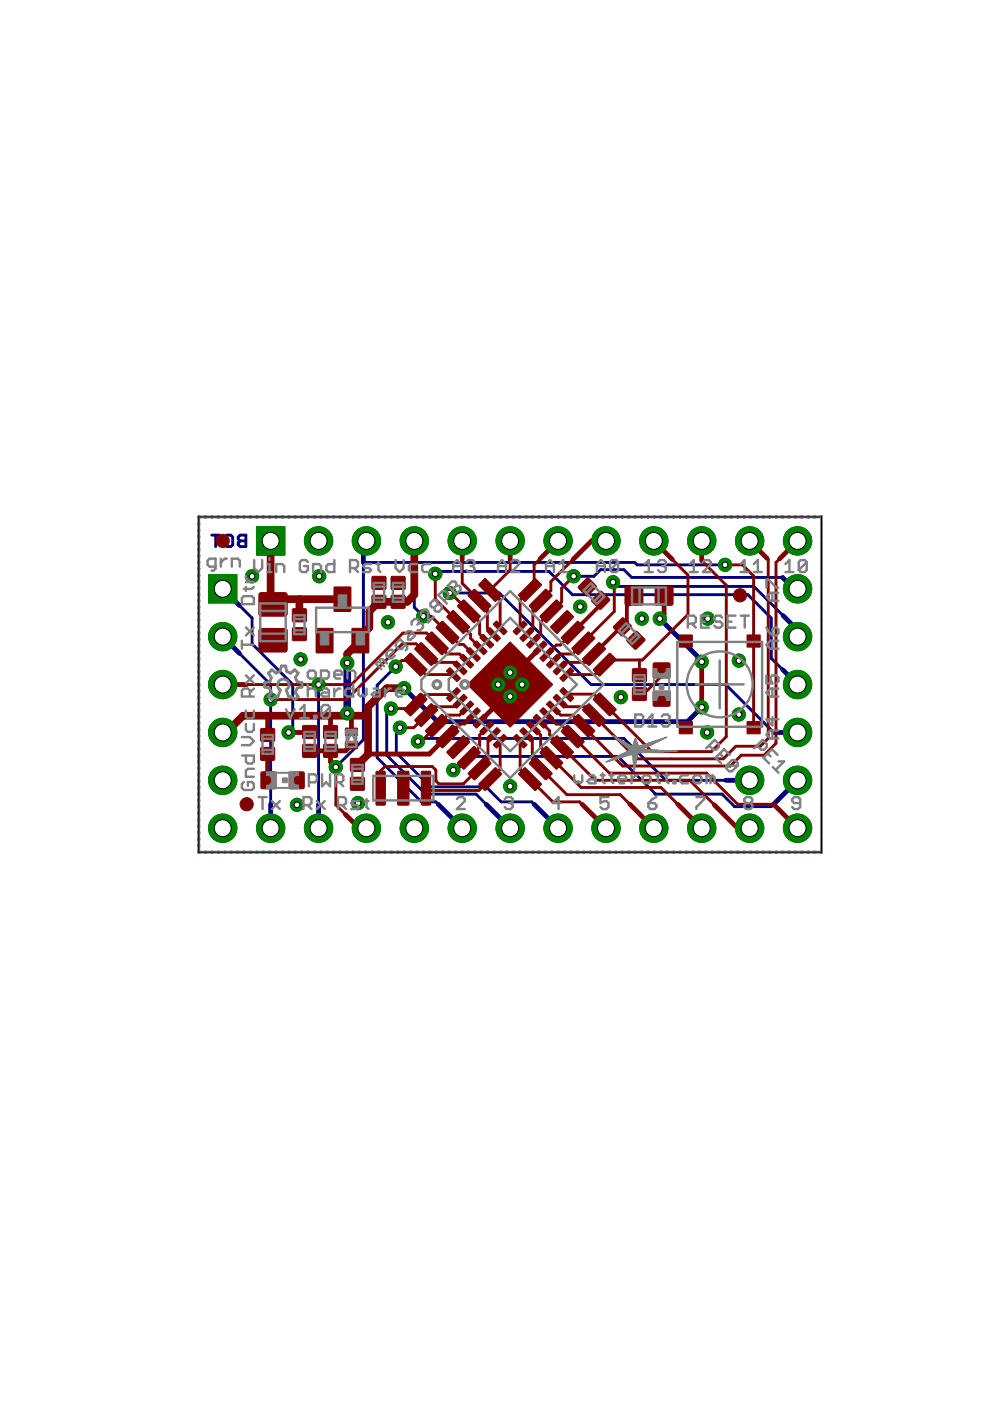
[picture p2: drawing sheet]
<svg xmlns="http://www.w3.org/2000/svg" width="210mm" height="297mm" viewBox="0 0 210 297" stroke-linecap="round" stroke-linejoin="round" font-family="sans-serif">
<g fill="none" stroke="#000080" stroke-width=".61">
<path d="M42.1 111v.1M42.1 112.3v.2M42.1 113.7v.2M42.1 115.1v.1M42.1 116.4v.2M42.1 117.8v.1M42.1 119.1v.2M42.3 109.6h-.2v.2M43.5 109.6h.2M44.9 109.6h.1M44.9 113.5h1.6M45.7 113.5v2.4"/>
<path d="M46.2 109.6h.2M47.6 109.6h.1M48.1 113.5h.8l.4 .4v1.6l-.4 .4h-.8l-.4-.4v-1.6zM48.9 109.6h.2M50.3 109.6h.2M50.5 113.9l.4-.4h1.2v2.4h-1.2l-.4-.4v-.4l.4-.4-.4-.4zM50.9 114.7h1.2M51.7 109.6h.1M53 109.6h.2M54.4 109.6h.1M55.7 109.6h.2M57.1 109.6h.2"/>
<path d="M58.5 109.6h.1M59.8 109.6h.2M61.2 109.6h.1M62.5 109.6h.2M63.9 109.6h.2M65.3 109.6h.1M66.6 109.6h.2M68 109.6h.1M69.3 109.6h.2M70.7 109.6h.1M72.1 109.6h.1M73.4 109.6h.2"/>
<path d="M74.8 109.6h.1M76.1 109.6h.2M77.5 109.6h.1M78.8 109.6h.2M80.2 109.6h.2M81.6 109.6h.1M82.9 109.6h.2M84.3 109.6h.2M85.6 109.6h.2M87 109.6h.2M87.8 119.3v9.5l1.9 1.9M88.4 109.6h.1"/>
<path d="M89.7 109.6h.2M91.1 109.6h.1M92.4 109.6h.2M93.8 109.6h.2M95.2 109.6h.1M96.5 109.6h.2M97.9 109.6h.1M99.3 109.6h.1M100.6 109.6h.2M102 109.6h.1M103.3 109.6h.2M104.7 109.6h.1"/>
<path d="M106 109.6h.2M107.4 109.6h.2M108.8 109.6h.1M110.1 109.6h.2M111.5 109.6h.1M112.8 109.6h.2M114.2 109.6h.2M115.5 109.6h.2M116.9 109.6h.2M118.3 109.6h.1M119.6 109.6h.2M121 109.6h.2"/>
<path d="M122.3 109.6h.2M123.7 109.6h.2M125.1 109.6h.1M126.4 109.6h.2M127.8 109.6h.2M129.2 109.6h.1M130.5 109.6h.2M131.9 109.6h.1M133.2 109.6h.2M134.6 109.6h.1M136 109.6h.1M137.3 109.6h.2"/>
<path d="M138.7 109.6h.1M140 109.6h.2M141.4 109.6h.1M142.7 109.6h.2M144.1 109.6h.2M145.5 109.6h.1M146.8 109.6h.2M148.2 109.6h.1M149.5 109.6h.2M150.9 109.6h.2M152.3 109.6h.1M153.6 109.6h.2"/>
<path d="M153.7 119.8h-18.6l-.5-.5h-57.6v37.5l-5.8 5.8M155 109.6h.2M156.3 109.6h.2M157.7 109.6h.2M159.1 109.6h.1M160.4 109.6h.2M161.8 109.6h.1M163.1 109.6h.2M164.5 109.6h.2M165.9 109.6h.1M167.2 109.6h.2M168.6 109.6h.1"/>
<path d="M169.9 109.6h.2M171.3 109.6h.1M172.7 109.6h.1M174 109.6h.2v.2M174.2 111v.1M174.2 112.3v.2M174.2 113.7v.2M174.2 115.1v.1M174.2 116.4v.2M174.2 117.8v.1M174.2 119.1v.2M42.1 120.5v.2"/>
<path d="M42.1 121.9v.1M42.1 123.2v.2M42.1 124.6v.2M42.1 126v.1M42.1 127.3v.2M42.1 128.7v.2M42.1 130v.2M42.1 131.4v.2M42.1 132.8v.1M42.1 134.2v.1M42.1 135.5v.2M42.1 136.9v.1"/>
<path d="M42.1 138.2v.2M42.1 139.6v.2M50.8 138.5l6.6 6.6v25.4M50.8 128.4l2.6 2.6v5.5l8.7 8.6v9.3l-.9 .9M92.3 121.7l.5-.5h23.6l5 4.9h37.2l4.9 4.9v8.6l2.4 2.4M95.3 125.7h10.6l19.4 19.4h28.6l10.1 10.2M121.6 122.2h4.3l1.4-1.4h5l1.6 1.6h32M130 123.4l.9 .9h28.9l6.3 6.2M174.2 120.5v.2M174.2 121.9v.1M174.2 123.2v.2M174.2 124.6v.2"/>
<path d="M174.2 126v.1M174.2 127.3v.2M174.2 128.7v.2M174.2 130v.2M174.2 131.4v.2M174.2 132.8v.1M174.2 134.2v.1M174.2 135.5v.2M174.2 136.9v.1M174.2 138.2v.2M174.2 139.6v.2M42.1 141v.1"/>
<path d="M42.1 142.3v.2M42.1 143.7v.1M42.1 145.1v.1M42.1 146.4v.2M42.1 147.8v.2M42.1 149.1v.2M42.1 150.5v.2M42.1 151.9v.1M42.1 153.2v.2M42.1 154.6v.2M42.1 156v.1M42.1 157.3v.2"/>
<path d="M42.1 158.7v.2M67.5 145.1v25.4M82.9 150.2l-.9 .9v9l8.3 8.3h10.6l2.2 2.1M83.9 141.3l-3.9 4v15.3l9.4 9.4h3l.5 .5M84.8 154.3l-.8 .7v4.6l7.3 7.2h11.8l3.2 3.2h6.4l.5 .5M88.6 157.2l.6-.6h43.1l8.9 8.8h12.7M148.8 140.1v.2M174.2 141v.1M174.2 142.3v.2M174.2 143.7v.1M174.2 145.1v.1M174.2 146.4v.2"/>
<path d="M174.2 147.8v.2M174.2 149.1v.2M174.2 150.5v.2M174.2 151.9v.1M174.2 153.2v.2M174.2 154.6v.2M174.2 156v.1M174.2 157.3v.2M174.2 158.7v.2M42.1 160.1v.1M42.1 161.4v.2M42.1 162.8v.1"/>
<path d="M42.1 164.1v.2M42.1 165.5v.2M42.1 166.9v.1M42.1 168.2v.2M42.1 169.6v.2M42.1 171v.1M42.1 172.3v.2M42.1 173.7v.2M42.1 175.1v.1M42.1 176.4v.2M42.1 177.8v.1M42.1 179.2v.1"/>
<path d="M96.1 163.3l2.9-2.9h32l7.9 8h14.2l2.7 2.6h7.7l.5-.5M174.2 160.1v.1M174.2 161.4v.2M174.2 162.8v.1M174.2 164.1v.2M174.2 165.5v.2M174.2 166.9v.1M174.2 168.2v.2M174.2 169.6v.2M174.2 171v.1M174.2 172.3v.2M174.2 173.7v.2"/>
<path d="M174.2 175.1v.1M174.2 176.4v.2M174.2 177.8v.1M174.2 179.2v.1M42.1 180.5v.2h.2M43.5 180.7h.2M44.9 180.7h.1M46.2 180.7h.2M47.6 180.7h.1M48.9 180.7h.2M50.3 180.7h.2M51.7 180.7h.1"/>
<path d="M53 180.7h.2M54.4 180.7h.1M55.7 180.7h.2M57.1 180.7h.2M58.5 180.7h.1M59.8 180.7h.2M61.2 180.7h.1M62.5 180.7h.2M63.9 180.7h.2M65.3 180.7h.1M66.6 180.7h.2M68 180.7h.1"/>
<path d="M69.3 180.7h.2M70.7 180.7h.1M72.1 180.7h.1M73.4 180.7h.2M74.8 180.7h.1M76.1 180.7h.2M77.5 180.7h.1M78.8 180.7h.2M80.2 180.7h.2M81.6 180.7h.1M82.9 180.7h.2M84.3 180.7h.2"/>
<path d="M85.6 180.7h.2M87 180.7h.2M88.4 180.7h.1M89.7 180.7h.2M91.1 180.7h.1M92.4 180.7h.2M93.8 180.7h.2M95.2 180.7h.1M96.5 180.7h.2M97.9 180.7h.1M99.3 180.7h.1M100.6 180.7h.2"/>
<path d="M102 180.7h.1M103.3 180.7h.2M104.7 180.7h.1M106 180.7h.2M107.4 180.7h.2M108.8 180.7h.1M110.1 180.7h.2M111.5 180.7h.1M112.8 180.7h.2M114.2 180.7h.2M115.5 180.7h.2M116.9 180.7h.2"/>
<path d="M118.3 180.7h.1M119.6 180.7h.2M121 180.7h.2M122.3 180.7h.2M123.7 180.7h.2M125.1 180.7h.1M126.4 180.7h.2M127.8 180.7h.2M129.2 180.7h.1M130.5 180.7h.2M131.9 180.7h.1M133.2 180.7h.2"/>
<path d="M134.6 180.7h.1M136 180.7h.1M137.3 180.7h.2M138.7 180.7h.1M140 180.7h.2M141.4 180.7h.1M142.7 180.7h.2M144.1 180.7h.2M145.5 180.7h.1M146.8 180.7h.2M148.2 180.7h.1M149.5 180.7h.2"/>
<path d="M150.9 180.7h.2M152.3 180.7h.1M153.6 180.7h.2M155 180.7h.2M156.3 180.7h.2M157.7 180.7h.2M159.1 180.7h.1M160.4 180.7h.2M161.8 180.7h.1M163.1 180.7h.2M164.5 180.7h.2M165.9 180.7h.1"/>
<path d="M167.2 180.7h.2M168.6 180.7h.1M169.9 180.7h.2M171.3 180.7h.1M172.7 180.7h.1M174.2 180.5v.2h-.2"/>
</g>
<path d="M73.6 140.6v10.6" fill="none" stroke="#000080" stroke-width="1.6"/>
<g fill="none" stroke="#000080" stroke-width="1">
<path d="M77.7 114.7l-.7 .6v4M47.2 135l3.6 3.5M47.2 124.8l3.6 3.6M139.9 131.2l8.9 8.9M165.9 122.4l2.4 2.4h.8M166.1 130.5l3 3.1v1.4M85.7 145.9l7.1 7.1h52.9l3.1-3M164 155.3h5.1M165.9 142l3.2 3.1M57.4 170.5v5.1M67.5 170.5v5.1M92.9 170.5l5.1 5.1"/>
<path d="M103.1 170.5l5.1 5.1M113.2 170.5l5.1 5.1M153.9 165.4h5M169.1 165.4l-5.1 5.1"/>
</g>
<path d="M54.4 111.7h6v6h-6z" fill="#008000" stroke="#008000" stroke-width=".21"/>
<circle cx="57.4" cy="114.7" r="1.8" fill="#fff" stroke="#000" stroke-width=".21"/>
<circle cx="67.5" cy="114.7" r="3" fill="#008000" stroke="#008000" stroke-width=".21"/>
<circle cx="67.5" cy="114.7" r="1.8" fill="#fff" stroke="#000" stroke-width=".21"/>
<circle cx="77.7" cy="114.7" r="3" fill="#008000" stroke="#008000" stroke-width=".21"/>
<circle cx="77.7" cy="114.7" r="1.8" fill="#fff" stroke="#000" stroke-width=".21"/>
<circle cx="87.8" cy="114.7" r="3" fill="#008000" stroke="#008000" stroke-width=".21"/>
<circle cx="87.8" cy="114.7" r="1.8" fill="#fff" stroke="#000" stroke-width=".21"/>
<circle cx="98" cy="114.7" r="3" fill="#008000" stroke="#008000" stroke-width=".21"/>
<circle cx="98" cy="114.7" r="1.8" fill="#fff" stroke="#000" stroke-width=".21"/>
<circle cx="108.2" cy="114.7" r="3" fill="#008000" stroke="#008000" stroke-width=".21"/>
<circle cx="108.2" cy="114.7" r="1.8" fill="#fff" stroke="#000" stroke-width=".21"/>
<circle cx="118.3" cy="114.7" r="3" fill="#008000" stroke="#008000" stroke-width=".21"/>
<circle cx="118.3" cy="114.7" r="1.8" fill="#fff" stroke="#000" stroke-width=".21"/>
<circle cx="128.5" cy="114.7" r="3" fill="#008000" stroke="#008000" stroke-width=".21"/>
<circle cx="128.5" cy="114.7" r="1.8" fill="#fff" stroke="#000" stroke-width=".21"/>
<circle cx="138.6" cy="114.7" r="3" fill="#008000" stroke="#008000" stroke-width=".21"/>
<circle cx="138.6" cy="114.7" r="1.8" fill="#fff" stroke="#000" stroke-width=".21"/>
<circle cx="148.8" cy="114.7" r="3" fill="#008000" stroke="#008000" stroke-width=".21"/>
<circle cx="148.8" cy="114.7" r="1.8" fill="#fff" stroke="#000" stroke-width=".21"/>
<circle cx="158.9" cy="114.7" r="3" fill="#008000" stroke="#008000" stroke-width=".21"/>
<circle cx="158.9" cy="114.7" r="1.8" fill="#fff" stroke="#000" stroke-width=".21"/>
<circle cx="169.1" cy="114.7" r="3" fill="#008000" stroke="#008000" stroke-width=".21"/>
<circle cx="169.1" cy="114.7" r="1.8" fill="#fff" stroke="#000" stroke-width=".21"/>
<circle cx="57.4" cy="175.6" r="3" fill="#008000" stroke="#008000" stroke-width=".21"/>
<circle cx="57.4" cy="175.6" r="1.8" fill="#fff" stroke="#000" stroke-width=".21"/>
<circle cx="67.5" cy="175.6" r="3" fill="#008000" stroke="#008000" stroke-width=".21"/>
<circle cx="67.5" cy="175.6" r="1.8" fill="#fff" stroke="#000" stroke-width=".21"/>
<circle cx="77.7" cy="175.6" r="3" fill="#008000" stroke="#008000" stroke-width=".21"/>
<circle cx="77.7" cy="175.6" r="1.8" fill="#fff" stroke="#000" stroke-width=".21"/>
<circle cx="87.8" cy="175.6" r="3" fill="#008000" stroke="#008000" stroke-width=".21"/>
<circle cx="87.8" cy="175.6" r="1.8" fill="#fff" stroke="#000" stroke-width=".21"/>
<circle cx="98" cy="175.6" r="3" fill="#008000" stroke="#008000" stroke-width=".21"/>
<circle cx="98" cy="175.6" r="1.8" fill="#fff" stroke="#000" stroke-width=".21"/>
<circle cx="108.2" cy="175.6" r="3" fill="#008000" stroke="#008000" stroke-width=".21"/>
<circle cx="108.2" cy="175.6" r="1.8" fill="#fff" stroke="#000" stroke-width=".21"/>
<circle cx="118.3" cy="175.6" r="3" fill="#008000" stroke="#008000" stroke-width=".21"/>
<circle cx="118.3" cy="175.6" r="1.8" fill="#fff" stroke="#000" stroke-width=".21"/>
<circle cx="128.5" cy="175.6" r="3" fill="#008000" stroke="#008000" stroke-width=".21"/>
<circle cx="128.5" cy="175.6" r="1.8" fill="#fff" stroke="#000" stroke-width=".21"/>
<circle cx="138.6" cy="175.6" r="3" fill="#008000" stroke="#008000" stroke-width=".21"/>
<circle cx="138.6" cy="175.6" r="1.8" fill="#fff" stroke="#000" stroke-width=".21"/>
<circle cx="148.8" cy="175.6" r="3" fill="#008000" stroke="#008000" stroke-width=".21"/>
<circle cx="148.8" cy="175.6" r="1.8" fill="#fff" stroke="#000" stroke-width=".21"/>
<circle cx="158.9" cy="175.6" r="3" fill="#008000" stroke="#008000" stroke-width=".21"/>
<circle cx="158.9" cy="175.6" r="1.8" fill="#fff" stroke="#000" stroke-width=".21"/>
<circle cx="169.1" cy="175.6" r="3" fill="#008000" stroke="#008000" stroke-width=".21"/>
<circle cx="169.1" cy="175.6" r="1.8" fill="#fff" stroke="#000" stroke-width=".21"/>
<path d="M44.2 121.8h6v6h-6z" fill="#008000" stroke="#008000" stroke-width=".21"/>
<circle cx="47.2" cy="124.8" r="1.8" fill="#fff" stroke="#000" stroke-width=".21"/>
<circle cx="47.2" cy="145.1" r="3" fill="#008000" stroke="#008000" stroke-width=".21"/>
<circle cx="47.2" cy="145.1" r="1.8" fill="#fff" stroke="#000" stroke-width=".21"/>
<circle cx="47.2" cy="155.3" r="3" fill="#008000" stroke="#008000" stroke-width=".21"/>
<circle cx="47.2" cy="155.3" r="1.8" fill="#fff" stroke="#000" stroke-width=".21"/>
<circle cx="47.2" cy="135" r="3" fill="#008000" stroke="#008000" stroke-width=".21"/>
<circle cx="47.2" cy="135" r="1.8" fill="#fff" stroke="#000" stroke-width=".21"/>
<circle cx="47.2" cy="165.4" r="3" fill="#008000" stroke="#008000" stroke-width=".21"/>
<circle cx="47.2" cy="165.4" r="1.8" fill="#fff" stroke="#000" stroke-width=".21"/>
<circle cx="47.2" cy="175.6" r="3" fill="#008000" stroke="#008000" stroke-width=".21"/>
<circle cx="47.2" cy="175.6" r="1.8" fill="#fff" stroke="#000" stroke-width=".21"/>
<circle cx="169.1" cy="124.8" r="3" fill="#008000" stroke="#008000" stroke-width=".21"/>
<circle cx="169.1" cy="124.8" r="1.8" fill="#fff" stroke="#000" stroke-width=".21"/>
<circle cx="169.1" cy="135" r="3" fill="#008000" stroke="#008000" stroke-width=".21"/>
<circle cx="169.1" cy="135" r="1.8" fill="#fff" stroke="#000" stroke-width=".21"/>
<circle cx="169.1" cy="145.1" r="3" fill="#008000" stroke="#008000" stroke-width=".21"/>
<circle cx="169.1" cy="145.1" r="1.8" fill="#fff" stroke="#000" stroke-width=".21"/>
<circle cx="169.1" cy="155.3" r="3" fill="#008000" stroke="#008000" stroke-width=".21"/>
<circle cx="169.1" cy="155.3" r="1.8" fill="#fff" stroke="#000" stroke-width=".21"/>
<circle cx="158.9" cy="165.4" r="3" fill="#008000" stroke="#008000" stroke-width=".21"/>
<circle cx="158.9" cy="165.4" r="1.8" fill="#fff" stroke="#000" stroke-width=".21"/>
<circle cx="169.1" cy="165.4" r="3" fill="#008000" stroke="#008000" stroke-width=".21"/>
<circle cx="169.1" cy="165.4" r="1.8" fill="#fff" stroke="#000" stroke-width=".21"/>
<circle cx="63.7" cy="139.8" r="1.4" fill="#008000" stroke="#008000" stroke-width=".21"/>
<circle cx="63.7" cy="139.8" r=".59" fill="#fff" stroke="#000" stroke-width=".21"/>
<circle cx="136.1" cy="131.2" r="1.4" fill="#008000" stroke="#008000" stroke-width=".21"/>
<circle cx="136.1" cy="131.2" r=".59" fill="#fff" stroke="#000" stroke-width=".21"/>
<circle cx="108.2" cy="166.7" r="1.4" fill="#008000" stroke="#008000" stroke-width=".21"/>
<circle cx="108.2" cy="166.7" r=".59" fill="#fff" stroke="#000" stroke-width=".21"/>
<circle cx="123" cy="128.6" r="1.4" fill="#008000" stroke="#008000" stroke-width=".21"/>
<circle cx="123" cy="128.6" r=".59" fill="#fff" stroke="#000" stroke-width=".21"/>
<circle cx="108.2" cy="142.6" r="1.4" fill="#008000" stroke="#008000" stroke-width=".21"/>
<circle cx="108.2" cy="142.6" r=".59" fill="#fff" stroke="#000" stroke-width=".21"/>
<circle cx="110.7" cy="145.1" r="1.4" fill="#008000" stroke="#008000" stroke-width=".21"/>
<circle cx="110.7" cy="145.1" r=".59" fill="#fff" stroke="#000" stroke-width=".21"/>
<circle cx="108.2" cy="147.7" r="1.4" fill="#008000" stroke="#008000" stroke-width=".21"/>
<circle cx="108.2" cy="147.7" r=".59" fill="#fff" stroke="#000" stroke-width=".21"/>
<circle cx="105.6" cy="145.1" r="1.4" fill="#008000" stroke="#008000" stroke-width=".21"/>
<circle cx="105.6" cy="145.1" r=".59" fill="#fff" stroke="#000" stroke-width=".21"/>
<circle cx="149.9" cy="155.3" r="1.4" fill="#008000" stroke="#008000" stroke-width=".21"/>
<circle cx="149.9" cy="155.3" r=".59" fill="#fff" stroke="#000" stroke-width=".21"/>
<circle cx="150.1" cy="131.2" r="1.4" fill="#008000" stroke="#008000" stroke-width=".21"/>
<circle cx="150.1" cy="131.2" r=".59" fill="#fff" stroke="#000" stroke-width=".21"/>
<circle cx="131.6" cy="147.8" r="1.4" fill="#008000" stroke="#008000" stroke-width=".21"/>
<circle cx="131.6" cy="147.8" r=".59" fill="#fff" stroke="#000" stroke-width=".21"/>
<circle cx="82.3" cy="131.9" r="1.4" fill="#008000" stroke="#008000" stroke-width=".21"/>
<circle cx="82.3" cy="131.9" r=".59" fill="#fff" stroke="#000" stroke-width=".21"/>
<circle cx="156.7" cy="140.1" r="1.4" fill="#008000" stroke="#008000" stroke-width=".21"/>
<circle cx="156.7" cy="140.1" r=".59" fill="#fff" stroke="#000" stroke-width=".21"/>
<circle cx="156.7" cy="151.5" r="1.4" fill="#008000" stroke="#008000" stroke-width=".21"/>
<circle cx="156.7" cy="151.5" r=".59" fill="#fff" stroke="#000" stroke-width=".21"/>
<circle cx="67.7" cy="122.2" r="1.4" fill="#008000" stroke="#008000" stroke-width=".21"/>
<circle cx="67.7" cy="122.2" r=".59" fill="#fff" stroke="#000" stroke-width=".21"/>
<circle cx="63" cy="170.6" r="1.4" fill="#008000" stroke="#008000" stroke-width=".21"/>
<circle cx="63" cy="170.6" r=".59" fill="#fff" stroke="#000" stroke-width=".21"/>
<circle cx="75.9" cy="170.3" r="1.4" fill="#008000" stroke="#008000" stroke-width=".21"/>
<circle cx="75.9" cy="170.3" r=".59" fill="#fff" stroke="#000" stroke-width=".21"/>
<circle cx="53.4" cy="122.2" r="1.4" fill="#008000" stroke="#008000" stroke-width=".21"/>
<circle cx="53.4" cy="122.2" r=".59" fill="#fff" stroke="#000" stroke-width=".21"/>
<circle cx="73.6" cy="151.2" r="1.4" fill="#008000" stroke="#008000" stroke-width=".21"/>
<circle cx="73.6" cy="151.2" r=".59" fill="#fff" stroke="#000" stroke-width=".21"/>
<circle cx="73.6" cy="140.6" r="1.4" fill="#008000" stroke="#008000" stroke-width=".21"/>
<circle cx="73.6" cy="140.6" r=".59" fill="#fff" stroke="#000" stroke-width=".21"/>
<circle cx="139.9" cy="131.2" r="1.4" fill="#008000" stroke="#008000" stroke-width=".21"/>
<circle cx="139.9" cy="131.2" r=".59" fill="#fff" stroke="#000" stroke-width=".21"/>
<circle cx="85.7" cy="145.9" r="1.4" fill="#008000" stroke="#008000" stroke-width=".21"/>
<circle cx="85.7" cy="145.9" r=".59" fill="#fff" stroke="#000" stroke-width=".21"/>
<circle cx="148.8" cy="150" r="1.4" fill="#008000" stroke="#008000" stroke-width=".21"/>
<circle cx="148.8" cy="150" r=".59" fill="#fff" stroke="#000" stroke-width=".21"/>
<circle cx="148.8" cy="140.3" r="1.4" fill="#008000" stroke="#008000" stroke-width=".21"/>
<circle cx="148.8" cy="140.3" r=".59" fill="#fff" stroke="#000" stroke-width=".21"/>
<circle cx="121.6" cy="122.2" r="1.4" fill="#008000" stroke="#008000" stroke-width=".21"/>
<circle cx="121.6" cy="122.2" r=".59" fill="#fff" stroke="#000" stroke-width=".21"/>
<circle cx="130" cy="123.4" r="1.4" fill="#008000" stroke="#008000" stroke-width=".21"/>
<circle cx="130" cy="123.4" r=".59" fill="#fff" stroke="#000" stroke-width=".21"/>
<circle cx="96.1" cy="163.3" r="1.4" fill="#008000" stroke="#008000" stroke-width=".21"/>
<circle cx="96.1" cy="163.3" r=".59" fill="#fff" stroke="#000" stroke-width=".21"/>
<circle cx="88.6" cy="157.2" r="1.4" fill="#008000" stroke="#008000" stroke-width=".21"/>
<circle cx="88.6" cy="157.2" r=".59" fill="#fff" stroke="#000" stroke-width=".21"/>
<circle cx="84.8" cy="154.3" r="1.4" fill="#008000" stroke="#008000" stroke-width=".21"/>
<circle cx="84.8" cy="154.3" r=".59" fill="#fff" stroke="#000" stroke-width=".21"/>
<circle cx="82.9" cy="150.2" r="1.4" fill="#008000" stroke="#008000" stroke-width=".21"/>
<circle cx="82.9" cy="150.2" r=".59" fill="#fff" stroke="#000" stroke-width=".21"/>
<circle cx="83.9" cy="141.3" r="1.4" fill="#008000" stroke="#008000" stroke-width=".21"/>
<circle cx="83.9" cy="141.3" r=".59" fill="#fff" stroke="#000" stroke-width=".21"/>
<circle cx="57.4" cy="148.3" r="1.4" fill="#008000" stroke="#008000" stroke-width=".21"/>
<circle cx="57.4" cy="148.3" r=".59" fill="#fff" stroke="#000" stroke-width=".21"/>
<circle cx="67.5" cy="145.1" r="1.4" fill="#008000" stroke="#008000" stroke-width=".21"/>
<circle cx="67.5" cy="145.1" r=".59" fill="#fff" stroke="#000" stroke-width=".21"/>
<circle cx="95.3" cy="125.7" r="1.4" fill="#008000" stroke="#008000" stroke-width=".21"/>
<circle cx="95.3" cy="125.7" r=".59" fill="#fff" stroke="#000" stroke-width=".21"/>
<circle cx="92.3" cy="121.7" r="1.4" fill="#008000" stroke="#008000" stroke-width=".21"/>
<circle cx="92.3" cy="121.7" r=".59" fill="#fff" stroke="#000" stroke-width=".21"/>
<circle cx="89.7" cy="130.7" r="1.4" fill="#008000" stroke="#008000" stroke-width=".21"/>
<circle cx="89.7" cy="130.7" r=".59" fill="#fff" stroke="#000" stroke-width=".21"/>
<circle cx="71.2" cy="162.6" r="1.4" fill="#008000" stroke="#008000" stroke-width=".21"/>
<circle cx="71.2" cy="162.6" r=".59" fill="#fff" stroke="#000" stroke-width=".21"/>
<circle cx="153.7" cy="119.8" r="1.4" fill="#008000" stroke="#008000" stroke-width=".21"/>
<circle cx="153.7" cy="119.8" r=".59" fill="#fff" stroke="#000" stroke-width=".21"/>
<circle cx="61.2" cy="155.3" r="1.4" fill="#008000" stroke="#008000" stroke-width=".21"/>
<circle cx="61.2" cy="155.3" r=".59" fill="#fff" stroke="#000" stroke-width=".21"/>
<g fill="#800000" stroke="#800000" stroke-width=".21">
<path d="M84.4 163.6l2.1-.1 .2 .2v6.8l-.2 .2h-2l-.2-.2z" fill-rule="evenodd"/>
<path d="M89.4 163.6l1.7-.1 .2 .2v6.8l-.2 .2h-1.6l-.2-.2z" fill-rule="evenodd"/>
<path d="M79.8 163.6l1.7-.1 .2 .2v6.8l-.2 .2h-1.6l-.2-.2z" fill-rule="evenodd"/>
<path d="M70.9 124.5h3.4v5.1h-3.4z" fill-rule="evenodd"/>
<path d="M74.7 133.3h3.5v5.1h-3.5z" fill-rule="evenodd"/>
<path d="M67.1 133.3h3.5v5.1h-3.5z" fill-rule="evenodd"/>
<path d="M62.1 133.1h2.7l.2 .2-.1 2.4-.2 .1h-2.6l-.1-.2v-2.3z" fill-rule="evenodd"/>
<path d="M62.1 129.1h2.7l.2 .2-.1 2.4-.2 .1h-2.6l-.1-.2v-2.3z" fill-rule="evenodd"/>
<path d="M79 122.2h2.7l.2 .3-.1 2.4-.2 .1h-2.6l-.2-.3v-2.2z" fill-rule="evenodd"/>
<path d="M79 126.2h2.7l.2 .3-.1 2.4-.2 .1h-2.6l-.2-.3v-2.2z" fill-rule="evenodd"/>
<path d="M83 122.2h2.8l.1 .3v2.4l-.3 .1h-2.6l-.1-.3v-2.2z" fill-rule="evenodd"/>
<path d="M83 126.2h2.8l.1 .3v2.4l-.3 .1h-2.6l-.1-.3v-2.2z" fill-rule="evenodd"/>
<path d="M132.6 124.5l.3-.1h3l.4 .1v3.5l-.2 .3h-3.2l-.3-.2z" fill-rule="evenodd"/>
<path d="M138.9 124.5l.4-.1h3l.4 .1v3.5l-.2 .3h-3.2l-.4-.2z" fill-rule="evenodd"/>
<path d="M55.1 133.3h5.6l.2 .4-.1 4.3-.4 .2h-5.3l-.2-.5v-4z" fill-rule="evenodd"/>
<path d="M55.1 125.7h5.6l.2 .4-.1 4.3-.4 .2h-5.3l-.2-.5v-4z" fill-rule="evenodd"/>
<path d="M55.4 154.5h2.7l.2 .2-.1 2.4-.2 .1h-2.6l-.2-.3v-2.2z" fill-rule="evenodd"/>
<path d="M55.4 158.5h2.7l.2 .2-.1 2.4-.2 .1h-2.6l-.2-.3v-2.2z" fill-rule="evenodd"/>
<path d="M134.2 141.8h2.7l.2 .2-.1 2.4-.2 .1h-2.6l-.1-.2v-2.3z" fill-rule="evenodd"/>
<path d="M134.2 145.8h2.7l.2 .2-.1 2.4-.2 .1h-2.6l-.1-.3v-2.2z" fill-rule="evenodd"/>
<path d="M61.3 163.8l.3-.2h2.6l.3 .2v3.1l-.1 .3h-2.8l-.3-.1z" fill-rule="evenodd"/>
<path d="M55.4 163.8l.2-.2h2.6l.3 .2v3.1l-.1 .3h-2.8l-.2-.1z" fill-rule="evenodd"/>
<path d="M138.6 146.6h3.3l.2 .3-.1 2.7-.2 .2-3.2-.1-.1-.3v-2.5z" fill-rule="evenodd"/>
<path d="M138.6 140.6h3.3l.2 .2-.1 2.8-.2 .1h-3.2l-.1-.3v-2.6z" fill-rule="evenodd"/>
<path d="M64.3 157.8h2.7l.1 .3v2.4l-.2 .1h-2.6l-.2-.3v-2.2z" fill-rule="evenodd"/>
<path d="M64.3 153.8h2.7l.1 .3v2.4l-.2 .1h-2.6l-.2-.3v-2.2z" fill-rule="evenodd"/>
<path d="M68.7 157.8h2.8l.1 .3-.1 2.4-.2 .1h-2.6l-.1-.3v-2.2z" fill-rule="evenodd"/>
<path d="M68.7 153.8h2.8l.1 .3-.1 2.4-.2 .1h-2.6l-.1-.3v-2.2z" fill-rule="evenodd"/>
<path d="M73.3 154.4h2.5v1.5h-2.5z" fill-rule="evenodd"/>
<path d="M73.3 157.2h2.5v1.5h-2.5z" fill-rule="evenodd"/>
<path d="M144 153h2.8v2.6h-2.8z" fill-rule="evenodd"/>
<path d="M158.4 153h2.8v2.6h-2.8z" fill-rule="evenodd"/>
<path d="M158.4 134.6h2.8v2.6h-2.8z" fill-rule="evenodd"/>
<path d="M144 134.6h2.8v2.6h-2.8z" fill-rule="evenodd"/>
<path d="M74.4 164.8h2.7l.2 .3-.1 2.3-.2 .2-2.6-.1-.1-.2v-2.2z" fill-rule="evenodd"/>
<path d="M74.4 160.8h2.7l.2 .3-.1 2.3-.2 .2-2.6-.1-.1-.2v-2.2z" fill-rule="evenodd"/>
<circle cx="52.3" cy="170.5" r="1.4"/>
<circle cx="47.2" cy="114.7" r="1.4"/>
<circle cx="156.9" cy="126.2" r="1.4"/>
</g>
<g fill="#800000" stroke="#800000" stroke-width=".21">
<path d="M89.1 147h.2l1.2 1.3-3.5 3.5-1.3-1.4z"/>
<path d="M91.3 149.2h.3l1.2 1.4-3.4 3.4h-.2l-1.2-1.2v-.2z"/>
<path d="M90.2 154.9l3.4-3.4h.2l1.2 1.2v.2l-3.3 3.4h-.3l-1.2-1.2z"/>
<path d="M95.9 153.8h.2l1.2 1.1v.3l-3.4 3.3h-.2l-1.2-1.1v-.3z"/>
<path d="M94.8 159.4l3.4-3.4 1.3 1.2v.2l-3.3 3.4h-.3l-1.1-1.2z"/>
<path d="M100.4 158.3h.2l1.2 1.2v.2l-3.5 3.4-1.3-1.4z"/>
<path d="M99.3 163.9l3.4-3.4 1.4 1.3-3.5 3.6-1.3-1.3z"/>
<path d="M104.9 162.8h.2l1.3 1.3-3.4 3.5h-.3l-1.2-1.4z"/>
<path d="M111.2 162.8h.2l3.4 3.4v.2l-1.2 1.2h-.3l-3.3-3.4v-.2z"/>
<path d="M112.2 161.7l1.4-1.2 3.4 3.4v.2l-1.3 1.3-3.5-3.5z"/>
<path d="M115.7 158.3h.2l3.4 3.3v.3l-1.3 1.2-3.5-3.4v-.2z"/>
<path d="M116.8 157.2l1.2-1.2h.2l3.4 3.4v.2l-1.2 1.2h-.3l-3.3-3.4z"/>
<path d="M120.2 153.8h.3l3.3 3.3v.3l-1.2 1.1h-.2l-3.4-3.3v-.3z"/>
<path d="M121.3 152.7l1.2-1.2h.2l3.4 3.5-1.2 1.3h-.2l-3.4-3.4z"/>
<path d="M123.6 150.4l1.2-1.2h.2l3.4 3.5-1.3 1.3h-.2l-3.3-3.4z"/>
<path d="M127 147h.2l3.4 3.4-1.3 1.4-3.5-3.4v-.2z"/>
<path d="M125.8 141.9l3.5-3.4 1.3 1.3-3.4 3.5-1.4-1.2z"/>
<path d="M126.9 136.3h.2l1.3 1.3-3.4 3.5h-.2l-1.3-1.4z"/>
<path d="M124.7 134h.2l1.2 1.3-3.4 3.5h-.2l-1.2-1.3z"/>
<path d="M119 135.1l3.4-3.4h.2l1.2 1.2v.3l-3.3 3.3h-.3l-1.2-1.2z"/>
<path d="M120.1 129.5h.3l1.2 1.2v.2l-3.6 3.4-1.2-1.2v-.3z"/>
<path d="M117.9 127.2h.2l1.2 1.2v.2l-3.5 3.4-1.3-1.2v-.2z"/>
<path d="M112.2 128.3l3.5-3.4 1.3 1.3v.2l-3.4 3.4-1.4-1.3z"/>
<path d="M110 126.1l3.4-3.4 1.4 1.3-3.4 3.5h-.2l-1.2-1.2z"/>
<path d="M101.6 123.9l1.3-1.2 3.5 3.5-1.3 1.3h-.2l-3.3-3.4z"/>
<path d="M99.3 126.2l1.3-1.3 3.5 3.6-1.4 1.3-3.4-3.4z"/>
<path d="M97 128.4l1.4-1.2 3.4 3.4v.2l-1.3 1.2-3.5-3.4z"/>
<path d="M95.9 129.5h.3l3.3 3.3v.3l-1.2 1.2-3.5-3.4v-.2z"/>
<path d="M92.5 132.9l1.2-1.2h.2l3.4 3.4v.2l-1.2 1.2h-.2l-3.4-3.3z"/>
<path d="M90.2 135.2l1.2-1.2h.3l3.3 3.4v.2l-1.2 1.2h-.2l-3.4-3.4z"/>
<path d="M88 137.5l1.2-1.2h.2l3.4 3.5-1.2 1.3h-.3l-3.3-3.4z"/>
<path d="M85.7 139.7l1.4-1.2 3.4 3.5-1.3 1.3-3.5-3.3z"/>
<path d="M132.9 135.7l1.8-1.8 .2-.1 1.8 1.7 .1 .2-1.9 1.9-.2 .1-1.8-1.7z"/>
<path d="M131.9 131h.3l1.7 1.8v.2l-1.9 1.9-.2-.1-1.8-1.8 .1-.2z"/>
<path d="M122.6 124.4l1.8-1.9h.3l1.7 1.7v.2l-1.8 1.9-.2 .1-1.8-1.7z"/>
<path d="M125.5 127.2l1.8-1.8 .2-.1 1.7 1.7 .1 .3-1.9 1.9h-.2l-1.7-1.7z"/>
<path d="M94.7 148l2.2-2.2 .7 .7-2.2 2.2z"/>
<path d="M98.3 147.2l.7 .8-2.2 2.1-.7-.7z"/>
<path d="M97.5 150.8l2.2-2.2 .7 .7-2.1 2.2z"/>
<path d="M98.9 152.2l2.2-2.1 .7 .6-2.1 2.3z"/>
<path d="M102.5 151.4l.8 .8-2.3 2.2-.6-.8z"/>
<path d="M101.7 155l2.2-2.1 .8 .6-2.2 2.3z"/>
<path d="M103.2 156.5l2.1-2.2 .8 .6-2.2 2.3z"/>
<path d="M104.6 157.9l2.2-2.2 .7 .6-2.2 2.3z"/>
<path d="M108.8 156.3l.8-.6 2.1 2.3-.7 .6z"/>
<path d="M110.9 154.3l2.3 2.2-.7 .7-2.3-2.2z"/>
<path d="M112.3 152.9l2.3 2.1-.7 .8-2.2-2.2z"/>
<path d="M113.7 151.4l2.3 2.2-.7 .8-2.2-2.2z"/>
<path d="M114.5 150.7l.7-.6 2.2 2.2-.8 .7z"/>
<path d="M116.5 148.6l2.3 2.2-.6 .7-2.3-2.1z"/>
<path d="M118 147.2l2.2 2.2-.6 .7-2.3-2.1z"/>
<path d="M119.4 145.8l2.2 2.2-.6 .7-2.3-2.2z"/>
<path d="M120.9 141.6l.7 .7-2.2 2.2-.7-.8z"/>
<path d="M117.3 142.3l2.2-2.2 .7 .7-2.2 2.3z"/>
<path d="M115.9 140.9l2.2-2.2 .7 .7-2.2 2.2z"/>
<path d="M114.5 139.5l2.1-2.2 .8 .7-2.2 2.2z"/>
<path d="M115.2 135.9l.8 .8-2.3 2.1-.6-.7z"/>
<path d="M113.8 134.5l.8 .7-2.3 2.2-.6-.7z"/>
<path d="M112.4 133.1l.8 .7-2.3 2.2-.7-.7z"/>
<path d="M108.8 133.8l2.2-2.1 .7 .6-2.1 2.3z"/>
<path d="M104.6 132.3l.7-.6 2.2 2.2-.7 .7z"/>
<path d="M103.8 133.1l2.3 2.2-.7 .7-2.2-2.2z"/>
<path d="M102.4 134.5l2.3 2.2-.7 .7-2.3-2.2z"/>
<path d="M101 135.9l2.3 2.2-.7 .7-2.2-2.1z"/>
<path d="M98.9 138l.8-.7 2.1 2.3-.7 .6z"/>
<path d="M97.5 139.4l.8-.7 2.1 2.3-.7 .6z"/>
<path d="M96.1 140.8l.7-.7 2.2 2.3-.7 .7z"/>
<path d="M95.3 141.6l2.3 2.1-.7 .8-2.2-2.2z"/>
<path d="M99.1 145.1l9.1-9 9 9-9 9.1z"/>
<path d="M105 144.9l2.9-2.9 .3-.1 3.1 3 .1 .3-3 3.1h-.3l-3.1-2.9z"/>
</g>
<g fill="none" stroke="#800000" stroke-width=".61">
<path d="M42.1 111v.1M42.1 112.3v.2M42.1 113.7v.2M42.1 115.1v.1M42.1 116.4v.2M42.1 117.8v.1M42.1 119.1v.2M42.3 109.6h-.2v.2M43.5 109.6h.2M44.9 109.6h.1M46.2 109.6h.2M47.6 109.6h.1"/>
<path d="M48.9 109.6h.2M50.3 109.6h.2M51.7 109.6h.1M53 109.6h.2M54.4 109.6h.1M55.7 109.6h.2M57.1 109.6h.2M58.5 109.6h.1M59.8 109.6h.2M61.2 109.6h.1M62.5 109.6h.2M63.9 109.6h.2"/>
<path d="M65.3 109.6h.1M66.6 109.6h.2M68 109.6h.1M69.3 109.6h.2M70.7 109.6h.1M72.1 109.6h.1M73.4 109.6h.2M74.8 109.6h.1M76.1 109.6h.2M77.5 109.6h.1M78.8 109.6h.2M80.2 109.6h.2"/>
<path d="M81.6 109.6h.1M82.9 109.6h.2M84.3 109.6h.2M85.6 109.6h.2M87 109.6h.2M88.4 109.6h.1M89.7 109.6h.2M91.1 109.6h.1M92.4 109.6h.2M93.8 109.6h.2M95.2 109.6h.1M96.5 109.6h.2"/>
<path d="M97.9 109.6h.1M98 118.6v5.1l5.3 5.3v4.2l1.3 1.3M99.3 109.6h.1M100.6 109.6h.2M102 109.6h.1M103.3 109.6h.2M104.7 109.6h.1M106 109.6h.2M107.4 109.6h.2M108.2 118.6v2.3l-4.3 4.2 2.1 2.1v5.9M108.8 109.6h.1M110.1 109.6h.2"/>
<path d="M111.5 109.6h.1M112.8 109.6h.2M114.2 109.6h.2M114.5 118.5l-1.3 1.3v4.4l-2.9 3v5.9M115.5 109.6h.2M116.9 109.6h.2M118.3 109.6h.1M119.6 109.6h.2M121 109.6h.2M121.5 118.6l-4.7 4.7v1.9l-3.8 3.8v4.2l-1.3 1.3M122.3 109.6h.2M123.7 109.6h.2"/>
<path d="M125.1 109.6h.1M126.4 109.6h.2M127.8 109.6h.2M129.2 109.6h.1M130.5 109.6h.2M131.9 109.6h.1M133.2 109.6h.2M134.6 109.6h.1M136 109.6h.1M137.3 109.6h.2M138.7 109.6h.1M140 109.6h.2"/>
<path d="M141.4 109.6h.1M142.6 118.6l3.3 3.3v8.4l-9.7 9.6h-7l-3.1 3.1h-5.9M142.7 109.6h.2M144.1 109.6h.2M145.5 109.6h.1M146.8 109.6h.2M148.2 109.6h.1M148.8 118.9l5.2 5.2v32.1l-3.2 3.2h-12.6l-10-10M149.5 109.6h.2M150.9 109.6h.2M152.3 109.6h.1M153.6 109.6h.2"/>
<path d="M153.7 119.8h3.7l2.4 2.3v32.2M155 109.6h.2M156.3 109.6h.2M157.7 109.6h.2M159.1 109.6h.1M160.4 109.6h.2M161.8 109.6h.1M162.6 118.4l.3 .2v38l-1.7 1.6h-5.2l-2.6 2.7h-18.3l-10.9-11.1h-4.3l-1.1-1.1M163.1 109.6h.2M164.5 109.6h.2M165.3 118.5l-.8 .8v38.3l-2.5 2.5h-4.8l-2.3 2.3h-22.9l-10.6-10.8h-2.5l-1.6-1.5M165.9 109.6h.1"/>
<path d="M167.2 109.6h.2M168.6 109.6h.1M169.9 109.6h.2M171.3 109.6h.1M172.7 109.6h.1M174 109.6h.2v.2M174.2 111v.1M174.2 112.3v.2M174.2 113.7v.2M174.2 115.1v.1M174.2 116.4v.2M174.2 117.8v.1"/>
<path d="M174.2 119.1v.2M42.1 120.5v.2M42.1 121.9v.1M42.1 123.2v.2M42.1 124.6v.2M42.1 126v.1M42.1 127.3v.2M42.1 128.7v.2M42.1 130v.2M42.1 131.4v.2M42.1 132.8v.1M42.1 134.2v.1"/>
<path d="M42.1 135.5v.2M42.1 136.9v.1M42.1 138.2v.2M42.1 139.6v.2M86.7 139.6l1.4 1.3M89.7 130.7h1.7l6 5.9h.8l2.2 2.2M92.3 121.7v5.3l7.5 7.5v.8l2 2.1M95.3 125.7h.2l6.2 6.2v2.5l1.5 1.6M121.4 134.1l-2.6 2.7h-.9l-2 2M121.6 122.2l-2.5 2.5v2.9l-4.5 4.3v2.5l-1.5 1.6M125.9 138.7l-1.7 1.7h-4.3l-1.1 1.2M130 123.4l.2 .3v5.9l-8.8 9.1h-2.5l-1.6 1.5"/>
<path d="M131.7 132.9h.3M135.6 139.9v3.3M174.2 120.5v.2M174.2 121.9v.1M174.2 123.2v.2M174.2 124.6v.2M174.2 126v.1M174.2 127.3v.2M174.2 128.7v.2M174.2 130v.2M174.2 131.4v.2M174.2 132.8v.1"/>
<path d="M174.2 134.2v.1M174.2 135.5v.2M174.2 136.9v.1M174.2 138.2v.2M174.2 139.6v.2M42.1 141v.1M42.1 142.3v.2M42.1 143.7v.1M42.1 145.1v.1M42.1 146.4v.2M42.1 147.8v.2M42.1 149.1v.2"/>
<path d="M42.1 150.5v.2M42.1 151.9v.1M42.1 153.2v.2M42.1 154.6v.2M42.1 156v.1M42.1 157.3v.2M42.1 158.7v.2M65.6 155.2l-.1 .1M70.1 159.2h.1M88.1 140.9l2.1 2.1h5.9M88.1 140.9h-.7l-.8-.8h-1.4l-1.3 1.2M94.9 156.1h-.3v.2"/>
<path d="M96.1 147.3h-5.9l-3 2.9h-4.3M97.6 148.7l-1.2 1.1h-4.2l-4.5 4.5h-2.9M97.6 141.6l-1.2-1.2h-4.2l-4-3.9h-2.9l-11.8 11.8h-16.1M99 140.2l-1.5-1.5h-2.6l-4.5-4.5h-5l-10.9 10.9h-22.2M99 150.1l-1.5 1.5h-2.6l-5.6 5.6h-.7M103.2 154.3l-1.5 1.6v2.5l-4.9 4.9h-.7M104.6 155.7l-1.1 1.2v4.2l-5.2 5.1h-5.3l-.6-.6v-2.3l-.7-.8h-10.1l-.9 .9v3.7M106 157.2v5.9l-4.5 4.5h-10.9l-.3-.5M110.3 157.2v5.9l6.9 6.9h5.7l.5 .5M111.7 155.7l1.2 1.2v4.2l7.3 7.4h11.3l2 2M113.1 154.3l1.5 1.6v2.5l8.6 8.6h16.9l3.6 3.5M114.5 152.9l2 2v.9l9.7 9.6h20l5.2 5.2"/>
<path d="M115.9 151.5l2 2h.9l10.4 10.4h20.6l6.6 6.6h7.6M120.2 147.3l5.7-.1 2.3 2.2M128.2 149.4v.1M140.3 142.1v1.3l-3.8 3.7h-.9M174.2 141v.1M174.2 142.3v.2M174.2 143.7v.1M174.2 145.1v.1M174.2 146.4v.2M174.2 147.8v.2M174.2 149.1v.2M174.2 150.5v.2"/>
<path d="M174.2 151.9v.1M174.2 153.2v.2M174.2 154.6v.2M174.2 156v.1M174.2 157.3v.2M174.2 158.7v.2M42.1 160.1v.1M42.1 161.4v.2M42.1 162.8v.1M42.1 164.1v.2M42.1 165.5v.2M42.1 166.9v.1"/>
<path d="M42.1 168.2v.2M42.1 169.6v.2M42.1 171v.1M42.1 172.3v.2M42.1 173.7v.2M42.1 175.1v.1M42.1 176.4v.2M42.1 177.8v.1M42.1 179.2v.1M71.2 162.6v8l2 2.1M174.2 160.1v.1M174.2 161.4v.2"/>
<path d="M174.2 162.8v.1M174.2 164.1v.2M174.2 165.5v.2M174.2 166.9v.1M174.2 168.2v.2M174.2 169.6v.2M174.2 171v.1M174.2 172.3v.2M174.2 173.7v.2M174.2 175.1v.1M174.2 176.4v.2M174.2 177.8v.1"/>
<path d="M174.2 179.2v.1M42.1 180.5v.2h.2M43.5 180.7h.2M44.9 180.7h.1M46.2 180.7h.2M47.6 180.7h.1M48.9 180.7h.2M50.3 180.7h.2M51.7 180.7h.1M53 180.7h.2M54.4 180.7h.1M55.7 180.7h.2"/>
<path d="M57.1 180.7h.2M58.5 180.7h.1M59.8 180.7h.2M61.2 180.7h.1M62.5 180.7h.2M63.9 180.7h.2M65.3 180.7h.1M66.6 180.7h.2M68 180.7h.1M69.3 180.7h.2M70.7 180.7h.1M72.1 180.7h.1"/>
<path d="M73.4 180.7h.2M74.8 180.7h.1M76.1 180.7h.2M77.5 180.7h.1M78.8 180.7h.2M80.2 180.7h.2M81.6 180.7h.1M82.9 180.7h.2M84.3 180.7h.2M85.6 180.7h.2M87 180.7h.2M88.4 180.7h.1"/>
<path d="M89.7 180.7h.2M91.1 180.7h.1M92.4 180.7h.2M93.8 180.7h.2M95.2 180.7h.1M96.5 180.7h.2M97.9 180.7h.1M99.3 180.7h.1M100.6 180.7h.2M102 180.7h.1M103.3 180.7h.2M104.7 180.7h.1"/>
<path d="M106 180.7h.2M107.4 180.7h.2M108.8 180.7h.1M110.1 180.7h.2M111.5 180.7h.1M112.8 180.7h.2M114.2 180.7h.2M115.5 180.7h.2M116.9 180.7h.2M118.3 180.7h.1M119.6 180.7h.2M121 180.7h.2"/>
<path d="M122.3 180.7h.2M123.7 180.7h.2M125.1 180.7h.1M126.4 180.7h.2M127.8 180.7h.2M129.2 180.7h.1M130.5 180.7h.2M131.9 180.7h.1M133.2 180.7h.2M134.6 180.7h.1M136 180.7h.1M137.3 180.7h.2"/>
<path d="M138.7 180.7h.1M140 180.7h.2M141.4 180.7h.1M142.7 180.7h.2M144.1 180.7h.2M145.5 180.7h.1M146.8 180.7h.2M148.2 180.7h.1M149.5 180.7h.2M150.9 180.7h.2M152.3 180.7h.1M153.6 180.7h.2"/>
<path d="M155 180.7h.2M156.3 180.7h.2M157.7 180.7h.2M159.1 180.7h.1M160.4 180.7h.2M161.8 180.7h.1M163.1 180.7h.2M164.5 180.7h.2M165.9 180.7h.1M167.2 180.7h.2M168.6 180.7h.1M169.9 180.7h.2"/>
<path d="M171.3 180.7h.1M172.7 180.7h.1M174.2 180.5v.2h-.2"/>
</g>
<g fill="none" stroke="#800000" stroke-width="1">
<path d="M98 114.7v3.9M108.2 114.7v3.9M118.3 114.7l-3.8 3.8M128.5 114.7h-3.1l-3.9 3.9M138.6 114.7l4 3.9M148.8 114.7v4.2M158.9 114.7l3.7 3.7M169.1 114.7l-3.8 3.8M114.5 137.4l-5.2 5.2h-1.1M140.8 126.3v4l-.9 .9M47.2 145.1h5.1M56.7 151.7v4.1"/>
<path d="M56.7 159.8v5.5M61.2 155.3h4.3M70.1 151.7v3.5M70.1 159.2v2.3l1.1 1.1M74.5 151.7v3.5M74.5 158l-1.2 1.2h-7.7M94.6 156.3l-3.6 3.6h-12.9M105.6 145.1v4l-3.8 3.8M148.8 140.3v9.7M73.2 172.7l3 2.9h1.5M123.4 170.5l5.1 5.1M133.5 170.5l5.1 5.1"/>
<path d="M143.7 170.5l5.1 5.1M151.4 170.6l5 5h2.5M164 170.5l5.1 5.1"/>
</g>
<path d="M57.4 114.7v12.9l.5 .5 1.1-1.1h13.6M87.8 114.7v11.4l-1.4 1.5h-6.1l-2 2v3.5l-1.9 1.9v.8l-2.8 2.8v2M63.5 127v3.5M84.4 127.6h.1M73.6 151.2l.5 .5M78 151.7h-26.5l-3.5 3.6h-.8M78.1 159.9l-2.3 2.3M85.7 145.9h-3.7l-4 4v10" fill="none" stroke="#800000" stroke-width="1.6"/>
<path d="M127.3 127.3v.9l-5.9 5.9M131.7 132.9l-5.8 5.8M134.4 126.3v.7l-1.5 1.5v3.5l-.9 .9M78 159.9h.1M100.4 151.5l-1.9 1.9h-.9l-2.7 2.7M56.7 165.3l.2 .1" fill="none" stroke="#800000" stroke-width=".8"/>
<path d="M54.4 111.7h6v6h-6z" fill="#008000" stroke="#008000" stroke-width=".21"/>
<circle cx="57.4" cy="114.7" r="1.8" fill="#fff" stroke="#000" stroke-width=".21"/>
<circle cx="67.5" cy="114.7" r="3" fill="#008000" stroke="#008000" stroke-width=".21"/>
<circle cx="67.5" cy="114.7" r="1.8" fill="#fff" stroke="#000" stroke-width=".21"/>
<circle cx="77.7" cy="114.7" r="3" fill="#008000" stroke="#008000" stroke-width=".21"/>
<circle cx="77.7" cy="114.7" r="1.8" fill="#fff" stroke="#000" stroke-width=".21"/>
<circle cx="87.8" cy="114.7" r="3" fill="#008000" stroke="#008000" stroke-width=".21"/>
<circle cx="87.8" cy="114.7" r="1.8" fill="#fff" stroke="#000" stroke-width=".21"/>
<circle cx="98" cy="114.7" r="3" fill="#008000" stroke="#008000" stroke-width=".21"/>
<circle cx="98" cy="114.7" r="1.8" fill="#fff" stroke="#000" stroke-width=".21"/>
<circle cx="108.2" cy="114.7" r="3" fill="#008000" stroke="#008000" stroke-width=".21"/>
<circle cx="108.2" cy="114.7" r="1.8" fill="#fff" stroke="#000" stroke-width=".21"/>
<circle cx="118.3" cy="114.7" r="3" fill="#008000" stroke="#008000" stroke-width=".21"/>
<circle cx="118.3" cy="114.7" r="1.8" fill="#fff" stroke="#000" stroke-width=".21"/>
<circle cx="128.5" cy="114.7" r="3" fill="#008000" stroke="#008000" stroke-width=".21"/>
<circle cx="128.5" cy="114.7" r="1.8" fill="#fff" stroke="#000" stroke-width=".21"/>
<circle cx="138.6" cy="114.7" r="3" fill="#008000" stroke="#008000" stroke-width=".21"/>
<circle cx="138.6" cy="114.7" r="1.8" fill="#fff" stroke="#000" stroke-width=".21"/>
<circle cx="148.8" cy="114.7" r="3" fill="#008000" stroke="#008000" stroke-width=".21"/>
<circle cx="148.8" cy="114.7" r="1.8" fill="#fff" stroke="#000" stroke-width=".21"/>
<circle cx="158.9" cy="114.7" r="3" fill="#008000" stroke="#008000" stroke-width=".21"/>
<circle cx="158.9" cy="114.7" r="1.8" fill="#fff" stroke="#000" stroke-width=".21"/>
<circle cx="169.1" cy="114.7" r="3" fill="#008000" stroke="#008000" stroke-width=".21"/>
<circle cx="169.1" cy="114.7" r="1.8" fill="#fff" stroke="#000" stroke-width=".21"/>
<circle cx="57.4" cy="175.6" r="3" fill="#008000" stroke="#008000" stroke-width=".21"/>
<circle cx="57.4" cy="175.6" r="1.8" fill="#fff" stroke="#000" stroke-width=".21"/>
<circle cx="67.5" cy="175.6" r="3" fill="#008000" stroke="#008000" stroke-width=".21"/>
<circle cx="67.5" cy="175.6" r="1.8" fill="#fff" stroke="#000" stroke-width=".21"/>
<circle cx="77.7" cy="175.6" r="3" fill="#008000" stroke="#008000" stroke-width=".21"/>
<circle cx="77.7" cy="175.6" r="1.8" fill="#fff" stroke="#000" stroke-width=".21"/>
<circle cx="87.8" cy="175.6" r="3" fill="#008000" stroke="#008000" stroke-width=".21"/>
<circle cx="87.8" cy="175.6" r="1.8" fill="#fff" stroke="#000" stroke-width=".21"/>
<circle cx="98" cy="175.6" r="3" fill="#008000" stroke="#008000" stroke-width=".21"/>
<circle cx="98" cy="175.6" r="1.8" fill="#fff" stroke="#000" stroke-width=".21"/>
<circle cx="108.2" cy="175.6" r="3" fill="#008000" stroke="#008000" stroke-width=".21"/>
<circle cx="108.2" cy="175.6" r="1.8" fill="#fff" stroke="#000" stroke-width=".21"/>
<circle cx="118.3" cy="175.6" r="3" fill="#008000" stroke="#008000" stroke-width=".21"/>
<circle cx="118.3" cy="175.6" r="1.8" fill="#fff" stroke="#000" stroke-width=".21"/>
<circle cx="128.5" cy="175.6" r="3" fill="#008000" stroke="#008000" stroke-width=".21"/>
<circle cx="128.5" cy="175.6" r="1.8" fill="#fff" stroke="#000" stroke-width=".21"/>
<circle cx="138.6" cy="175.6" r="3" fill="#008000" stroke="#008000" stroke-width=".21"/>
<circle cx="138.6" cy="175.6" r="1.8" fill="#fff" stroke="#000" stroke-width=".21"/>
<circle cx="148.8" cy="175.6" r="3" fill="#008000" stroke="#008000" stroke-width=".21"/>
<circle cx="148.8" cy="175.6" r="1.8" fill="#fff" stroke="#000" stroke-width=".21"/>
<circle cx="158.9" cy="175.6" r="3" fill="#008000" stroke="#008000" stroke-width=".21"/>
<circle cx="158.9" cy="175.6" r="1.8" fill="#fff" stroke="#000" stroke-width=".21"/>
<circle cx="169.1" cy="175.6" r="3" fill="#008000" stroke="#008000" stroke-width=".21"/>
<circle cx="169.1" cy="175.6" r="1.8" fill="#fff" stroke="#000" stroke-width=".21"/>
<path d="M44.2 121.8h6v6h-6z" fill="#008000" stroke="#008000" stroke-width=".21"/>
<circle cx="47.2" cy="124.8" r="1.8" fill="#fff" stroke="#000" stroke-width=".21"/>
<circle cx="47.2" cy="145.1" r="3" fill="#008000" stroke="#008000" stroke-width=".21"/>
<circle cx="47.2" cy="145.1" r="1.8" fill="#fff" stroke="#000" stroke-width=".21"/>
<circle cx="47.2" cy="155.3" r="3" fill="#008000" stroke="#008000" stroke-width=".21"/>
<circle cx="47.2" cy="155.3" r="1.8" fill="#fff" stroke="#000" stroke-width=".21"/>
<circle cx="47.2" cy="135" r="3" fill="#008000" stroke="#008000" stroke-width=".21"/>
<circle cx="47.2" cy="135" r="1.8" fill="#fff" stroke="#000" stroke-width=".21"/>
<circle cx="47.2" cy="165.4" r="3" fill="#008000" stroke="#008000" stroke-width=".21"/>
<circle cx="47.2" cy="165.4" r="1.8" fill="#fff" stroke="#000" stroke-width=".21"/>
<circle cx="47.2" cy="175.6" r="3" fill="#008000" stroke="#008000" stroke-width=".21"/>
<circle cx="47.2" cy="175.6" r="1.8" fill="#fff" stroke="#000" stroke-width=".21"/>
<circle cx="169.1" cy="124.8" r="3" fill="#008000" stroke="#008000" stroke-width=".21"/>
<circle cx="169.1" cy="124.8" r="1.8" fill="#fff" stroke="#000" stroke-width=".21"/>
<circle cx="169.1" cy="135" r="3" fill="#008000" stroke="#008000" stroke-width=".21"/>
<circle cx="169.1" cy="135" r="1.8" fill="#fff" stroke="#000" stroke-width=".21"/>
<circle cx="169.1" cy="145.1" r="3" fill="#008000" stroke="#008000" stroke-width=".21"/>
<circle cx="169.1" cy="145.1" r="1.8" fill="#fff" stroke="#000" stroke-width=".21"/>
<circle cx="169.1" cy="155.3" r="3" fill="#008000" stroke="#008000" stroke-width=".21"/>
<circle cx="169.1" cy="155.3" r="1.8" fill="#fff" stroke="#000" stroke-width=".21"/>
<circle cx="158.9" cy="165.4" r="3" fill="#008000" stroke="#008000" stroke-width=".21"/>
<circle cx="158.9" cy="165.4" r="1.8" fill="#fff" stroke="#000" stroke-width=".21"/>
<circle cx="169.1" cy="165.4" r="3" fill="#008000" stroke="#008000" stroke-width=".21"/>
<circle cx="169.1" cy="165.4" r="1.8" fill="#fff" stroke="#000" stroke-width=".21"/>
<circle cx="63.7" cy="139.8" r="1.4" fill="#008000" stroke="#008000" stroke-width=".21"/>
<circle cx="63.7" cy="139.8" r=".59" fill="#fff" stroke="#000" stroke-width=".21"/>
<circle cx="136.1" cy="131.2" r="1.4" fill="#008000" stroke="#008000" stroke-width=".21"/>
<circle cx="136.1" cy="131.2" r=".59" fill="#fff" stroke="#000" stroke-width=".21"/>
<circle cx="108.2" cy="166.7" r="1.4" fill="#008000" stroke="#008000" stroke-width=".21"/>
<circle cx="108.2" cy="166.7" r=".59" fill="#fff" stroke="#000" stroke-width=".21"/>
<circle cx="123" cy="128.6" r="1.4" fill="#008000" stroke="#008000" stroke-width=".21"/>
<circle cx="123" cy="128.6" r=".59" fill="#fff" stroke="#000" stroke-width=".21"/>
<circle cx="108.2" cy="142.6" r="1.4" fill="#008000" stroke="#008000" stroke-width=".21"/>
<circle cx="108.2" cy="142.6" r=".59" fill="#fff" stroke="#000" stroke-width=".21"/>
<circle cx="110.7" cy="145.1" r="1.4" fill="#008000" stroke="#008000" stroke-width=".21"/>
<circle cx="110.7" cy="145.1" r=".59" fill="#fff" stroke="#000" stroke-width=".21"/>
<circle cx="108.2" cy="147.7" r="1.4" fill="#008000" stroke="#008000" stroke-width=".21"/>
<circle cx="108.2" cy="147.7" r=".59" fill="#fff" stroke="#000" stroke-width=".21"/>
<circle cx="105.6" cy="145.1" r="1.4" fill="#008000" stroke="#008000" stroke-width=".21"/>
<circle cx="105.6" cy="145.1" r=".59" fill="#fff" stroke="#000" stroke-width=".21"/>
<circle cx="149.9" cy="155.3" r="1.4" fill="#008000" stroke="#008000" stroke-width=".21"/>
<circle cx="149.9" cy="155.3" r=".59" fill="#fff" stroke="#000" stroke-width=".21"/>
<circle cx="150.1" cy="131.2" r="1.4" fill="#008000" stroke="#008000" stroke-width=".21"/>
<circle cx="150.1" cy="131.2" r=".59" fill="#fff" stroke="#000" stroke-width=".21"/>
<circle cx="131.6" cy="147.8" r="1.4" fill="#008000" stroke="#008000" stroke-width=".21"/>
<circle cx="131.6" cy="147.8" r=".59" fill="#fff" stroke="#000" stroke-width=".21"/>
<circle cx="82.3" cy="131.9" r="1.4" fill="#008000" stroke="#008000" stroke-width=".21"/>
<circle cx="82.3" cy="131.9" r=".59" fill="#fff" stroke="#000" stroke-width=".21"/>
<circle cx="156.7" cy="140.1" r="1.4" fill="#008000" stroke="#008000" stroke-width=".21"/>
<circle cx="156.7" cy="140.1" r=".59" fill="#fff" stroke="#000" stroke-width=".21"/>
<circle cx="156.7" cy="151.5" r="1.4" fill="#008000" stroke="#008000" stroke-width=".21"/>
<circle cx="156.7" cy="151.5" r=".59" fill="#fff" stroke="#000" stroke-width=".21"/>
<circle cx="67.7" cy="122.2" r="1.4" fill="#008000" stroke="#008000" stroke-width=".21"/>
<circle cx="67.7" cy="122.2" r=".59" fill="#fff" stroke="#000" stroke-width=".21"/>
<circle cx="63" cy="170.6" r="1.4" fill="#008000" stroke="#008000" stroke-width=".21"/>
<circle cx="63" cy="170.6" r=".59" fill="#fff" stroke="#000" stroke-width=".21"/>
<circle cx="75.9" cy="170.3" r="1.4" fill="#008000" stroke="#008000" stroke-width=".21"/>
<circle cx="75.9" cy="170.3" r=".59" fill="#fff" stroke="#000" stroke-width=".21"/>
<circle cx="53.4" cy="122.2" r="1.4" fill="#008000" stroke="#008000" stroke-width=".21"/>
<circle cx="53.4" cy="122.2" r=".59" fill="#fff" stroke="#000" stroke-width=".21"/>
<circle cx="73.6" cy="151.2" r="1.4" fill="#008000" stroke="#008000" stroke-width=".21"/>
<circle cx="73.6" cy="151.2" r=".59" fill="#fff" stroke="#000" stroke-width=".21"/>
<circle cx="73.6" cy="140.6" r="1.4" fill="#008000" stroke="#008000" stroke-width=".21"/>
<circle cx="73.6" cy="140.6" r=".59" fill="#fff" stroke="#000" stroke-width=".21"/>
<circle cx="139.9" cy="131.2" r="1.4" fill="#008000" stroke="#008000" stroke-width=".21"/>
<circle cx="139.9" cy="131.2" r=".59" fill="#fff" stroke="#000" stroke-width=".21"/>
<circle cx="85.7" cy="145.9" r="1.4" fill="#008000" stroke="#008000" stroke-width=".21"/>
<circle cx="85.7" cy="145.9" r=".59" fill="#fff" stroke="#000" stroke-width=".21"/>
<circle cx="148.8" cy="150" r="1.4" fill="#008000" stroke="#008000" stroke-width=".21"/>
<circle cx="148.8" cy="150" r=".59" fill="#fff" stroke="#000" stroke-width=".21"/>
<circle cx="148.8" cy="140.3" r="1.4" fill="#008000" stroke="#008000" stroke-width=".21"/>
<circle cx="148.8" cy="140.3" r=".59" fill="#fff" stroke="#000" stroke-width=".21"/>
<circle cx="121.6" cy="122.2" r="1.4" fill="#008000" stroke="#008000" stroke-width=".21"/>
<circle cx="121.6" cy="122.2" r=".59" fill="#fff" stroke="#000" stroke-width=".21"/>
<circle cx="130" cy="123.4" r="1.4" fill="#008000" stroke="#008000" stroke-width=".21"/>
<circle cx="130" cy="123.4" r=".59" fill="#fff" stroke="#000" stroke-width=".21"/>
<circle cx="96.1" cy="163.3" r="1.4" fill="#008000" stroke="#008000" stroke-width=".21"/>
<circle cx="96.1" cy="163.3" r=".59" fill="#fff" stroke="#000" stroke-width=".21"/>
<circle cx="88.6" cy="157.2" r="1.4" fill="#008000" stroke="#008000" stroke-width=".21"/>
<circle cx="88.6" cy="157.2" r=".59" fill="#fff" stroke="#000" stroke-width=".21"/>
<circle cx="84.8" cy="154.3" r="1.4" fill="#008000" stroke="#008000" stroke-width=".21"/>
<circle cx="84.8" cy="154.3" r=".59" fill="#fff" stroke="#000" stroke-width=".21"/>
<circle cx="82.9" cy="150.2" r="1.4" fill="#008000" stroke="#008000" stroke-width=".21"/>
<circle cx="82.9" cy="150.2" r=".59" fill="#fff" stroke="#000" stroke-width=".21"/>
<circle cx="83.9" cy="141.3" r="1.4" fill="#008000" stroke="#008000" stroke-width=".21"/>
<circle cx="83.9" cy="141.3" r=".59" fill="#fff" stroke="#000" stroke-width=".21"/>
<circle cx="57.4" cy="148.3" r="1.4" fill="#008000" stroke="#008000" stroke-width=".21"/>
<circle cx="57.4" cy="148.3" r=".59" fill="#fff" stroke="#000" stroke-width=".21"/>
<circle cx="67.5" cy="145.1" r="1.4" fill="#008000" stroke="#008000" stroke-width=".21"/>
<circle cx="67.5" cy="145.1" r=".59" fill="#fff" stroke="#000" stroke-width=".21"/>
<circle cx="95.3" cy="125.7" r="1.4" fill="#008000" stroke="#008000" stroke-width=".21"/>
<circle cx="95.3" cy="125.7" r=".59" fill="#fff" stroke="#000" stroke-width=".21"/>
<circle cx="92.3" cy="121.7" r="1.4" fill="#008000" stroke="#008000" stroke-width=".21"/>
<circle cx="92.3" cy="121.7" r=".59" fill="#fff" stroke="#000" stroke-width=".21"/>
<circle cx="89.7" cy="130.7" r="1.4" fill="#008000" stroke="#008000" stroke-width=".21"/>
<circle cx="89.7" cy="130.7" r=".59" fill="#fff" stroke="#000" stroke-width=".21"/>
<circle cx="71.2" cy="162.6" r="1.4" fill="#008000" stroke="#008000" stroke-width=".21"/>
<circle cx="71.2" cy="162.6" r=".59" fill="#fff" stroke="#000" stroke-width=".21"/>
<circle cx="153.7" cy="119.8" r="1.4" fill="#008000" stroke="#008000" stroke-width=".21"/>
<circle cx="153.7" cy="119.8" r=".59" fill="#fff" stroke="#000" stroke-width=".21"/>
<circle cx="61.2" cy="155.3" r="1.4" fill="#008000" stroke="#008000" stroke-width=".21"/>
<circle cx="61.2" cy="155.3" r=".59" fill="#fff" stroke="#000" stroke-width=".21"/>
<g fill="none" stroke="#808080" stroke-width=".51">
<path d="M46.8 118.4v1.7M48.1 118.4h-.4l-.9 .9M53.9 118.7v1.7l.8 .9 .9-.9v-1.7M56.7 119.6h.4v1.7M57.1 118.3v.4M65.3 119.2l-.4-.5h-.9l-.4 .5v1.7l.4 .4h.9l.4-.4v-.9h-.9M70.9 118.7v2.6h-1.3l-.4-.4v-.9l.4-.4h1.3M78.7 119.6h-1.3l-.4 .4 .4 .4h.9l.4 .5-.4 .4h-1.3M79.8 119.6h.9M80.2 119.2v1.7l.5 .4M83.9 118.7v1.7l.8 .9 .9-.9v-1.7M88.4 119.6h-1.3l-.4 .4v.9l.4 .4h1.3"/>
<path d="M91.2 119.6h-1.3l-.4 .4v.9l.4 .4h1.3M98.9 119.2l.4-.5h.9l.4 .5v.4l-.4 .4M108.4 119.2l.4-.5h.9l.4 .5v.4l-1.7 1.7h1.7M118.6 119.6l.8-.9v2.6M131.1 119.2v1.7l-.5 .4h-.8l-.5-.4M131.1 119.2l-.5-.5h-.8l-.5 .5v1.7M131.1 119.2l-1.8 1.7M136.7 119.6l.9-.9v2.6M139.5 119.2l.4-.5h.9l.4 .5v.4l-.4 .4M146.2 119.6l.9-.9v2.6M149 119.2l.5-.5h.8l.4 .5v.4l-1.7 1.7h1.7M157 119.6l.9-.9v2.6"/>
<path d="M159.8 119.6l.9-.9v2.6M166.5 119.6l.9-.9v2.6M171 119.2v1.7l-.4 .4h-.8l-.4-.4M171 119.2l-.4-.5h-.8l-.4 .5v1.7M171 119.2l-1.6 1.7M45.7 120.1h-1.3l-.4-.4v-.8l.4-.5h1.3v2.2l-.4 .4h-.4M49.1 120.1v-1.7h1.3l.4 .5v1.2M51.3 126.8l.4-.4h1.7l.4 .4v1.3h-2.5zM51.3 135.8v1.7M51.3 136.7h2.5M52.1 122.1v.5l.9 .8M52.1 124.4v.9"/>
<path d="M52.1 123.4h1.7M52.1 133l1.7 1.7M53.8 124.4l-.4 .5h-1.7M53.8 133l-1.7 1.7M55.2 127.9h5.4v8h-5.4zM55.2 129.5h5.4M55.2 134.3h5.4M56.7 121.3h.9M58.6 121.3v-1.7h1.2l.5 .4v1.3M62.4 131.3h2.2M62.4 133.6h2.2M62.4 130.5h2.2v4h-2.2z"/>
<path d="M66.4 121.3v-1.7h1.2l.5 .4v1.3M67 128.8h11.2v5.2h-11.2zM74.2 120.4h1.3l.4-.4v-.8l-.4-.5h-1.3v2.6M75.1 120.4l.8 .9M79.2 123.6h2.2v4h-2.2zM79.2 124.4h2.2M79.2 126.8h2.2M83.3 123.6h2.2v4h-2.2zM83.3 124.4h2.2M83.3 126.8h2.2M83.7 139l-.6 .6h-.6l-.6-.6v-.6l.6-.6h.6l.3 .3-1.2 1.2M86 136.7l-.9 .9h-.6l-.6-.6v-.6l.9-.9 1.5 1.5v.6l-.3 .3"/>
<path d="M87.4 134.1l-.9 .9v.6h.6l.9-.9-.9-.9h-.6l-.6 .6M88.8 132.1h.6l.3 .3v.6l-.6 .6h-.6M88.8 132.1v-.6l-.3-.3h-.6l-.6 .6v.6M88.8 132.1l-.3 .3M89.3 130.5v-.6l.6-.7h.6l.3 .4v2.4l1.2-1.3M92.8 128.2h.6l.3 .3v.6l-.6 .6h-.6l-.3-.3v-.6M92.8 128.2v-.6l-.3-.3h-.6l-.6 .6v.6l.3 .3h.6M92.8 128.2l-.6 .6M94.1 127.4l.9-.9v-.6l-.6-.6h-.5l-1 .9 1.8 1.8M95.8 123.3h.6l.3 .3v.6h.6l.3 .3v.6l-.9 .9-1.8-1.8zM96.1 120h1.7M96.1 121.3v-1.7l.8-.9 .9 .9v1.7"/>
<path d="M96.7 124.2l-.9 .9M99.7 120h.5M100.2 120l.4 .4v.5l-.4 .4h-.9l-.4-.4M105.6 120h1.7M105.6 121.3v-1.7l.8-.9 .9 .9v1.7M115.8 120h1.7M115.8 121.3v-1.7l.8-.9 .9 .9v1.7M118.6 121.3h1.7M123.7 125.2l1.6-1.5 2.8 2.8-1.5 1.5zM125.9 124.2l-1.6 1.6M126.6 120h1.6M126.6 121.3v-1.7l.8-.9 .8 .9v1.7"/>
<path d="M127.6 125.9l-1.6 1.6M133.3 132.7l-.5-.6-1.6 1.6 2.3 2.3M133.3 132.7l1.7 1.7M133.3 132.7l-1.5 1.6M134 124.6h7.2v3.5h-7.2zM135 134.4l.6 .6-1.6 1.5-.5-.5M135 134.4l-1.5 1.6M135.6 124.6v3.5M136.7 121.3h1.7M139.6 124.6v3.5M140.4 120h.4M140.8 120l.4 .4v.5l-.4 .4h-.9l-.4-.4"/>
<path d="M143.6 136.1h18v18h-18zM145.8 132.2h1.3l.4-.4v-.8l-.4-.5h-1.3v2.6M146.2 121.3h1.7M146.7 132.2l.8 .9M148.6 131.8h.9M150.3 130.5h-1.7v2.6h1.7M153.1 131l-.4-.5h-.8l-.5 .5v.4l.5 .4h.8l.4 .4v.5l-.4 .4h-.8l-.5-.4M154.2 131.8h.9M155.9 130.5h-1.7v2.6h1.7M157 121.3h1.7M157.1 130.5h1.6M157.9 130.5v2.6"/>
<path d="M159.8 121.3h1.7M162.5 124.6v-1.7h.4l1.7 1.7h.4M162.5 133l.4 .9 .9 .8M163.8 133.5l.4-.5h.4l.4 .5v.8l-.4 .4h-.8zM163.8 125.7v1.7M163.8 135.8v1.7M165 135.8h-1.7l-.8 .9 .8 .8h1.7M165 125.7h-1.7l-.8 .8 .8 .9h1.7M166.5 121.3h1.7M51.3 156.3h1.7l.8 .8-.8 .9h-1.7M52.1 150.7v1.2l.5 .5h.8l.4-.5v-1.2M52.1 153.5v1.2l.5 .5h.8l.4-.5v-1.2"/>
<path d="M52.1 143.2l1.7 1.7M53 147.7v-1.3l-.4-.4h-.9l-.4 .4v1.3h2.5M53.8 143.2l-1.7 1.7M53.8 146l-.8 .8M55.6 155.8h2.2v4h-2.2zM55.6 156.6h2.2M55.6 159h2.2M60.6 150.4l1 1.8 .9-1.8M63.6 150.4l1-.9v2.7M63.6 152.2h1.9M64.5 155.2h2.2v4h-2.2zM64.5 158.4h2.2"/>
<path d="M64.5 156h2.2M65.3 146.4l.4-.4h.8l.5 .4v1.3M65.3 145.1v2.6M65.7 142.2h.8l.5 .4v.8l-.5 .5h-.8l-.4-.5v-.8zM66.6 151.8h.5v.4h-.5zM68.1 143.9h1.2l.4-.5v-.8l-.4-.4h-1.2v2.5M68.5 146h.8l.4 .4v1.3h-1.2l-.4-.4 .4-.5h1.2M69 155.2h2.2v4h-2.2zM69 158.4h2.2M69 156h2.2M70 149.9v1.9l-.5 .4h-.9l-.5-.4M70 149.9l-.5-.4h-.9l-.5 .4v1.9"/>
<path d="M70 149.9l-1.9 1.9M70.9 143h1.7v-.4l-.5-.4h-.8l-.4 .4v.8l.4 .5h.8M70.9 146v1.7M72.1 146h-.4l-.8 .8M73.5 154.8h2v3.6h-2zM73.7 143.9v-1.7h1.2l.5 .4v1.3M74.5 155.4l1 2h-2zM74.9 145.1v2.6h-1.3l-.4-.4v-.9l.4-.4h1.3M76 146v1.3l.4 .4 .5-.4 .4 .4 .4-.4v-1.3M79.2 146h.9l.4 .4v1.3h-1.3l-.4-.4 .4-.5h1.3M80.6 140.4h-.6l-.3 .3 1.2 1.2M80.6 140.4l.8 .9"/>
<path d="M80.6 140.4v-.6h.6l.9 .9M81.6 146v1.7M82.9 146h-.4l-.9 .8M83.9 146.8h1.7v-.4l-.4-.4h-.8l-.5 .4v.9l.5 .4h.8M89.3 144.1l18.9-18.8 19.8 19.8-19.8 19.9-18.9-18.9zM95.1 144l13.1-13 14.1 14.1-14.1 14.2-13.1-13zM134.5 143.2h2.2v3.9h-2.2zM134.5 143.9h2.2M134.5 146.3h2.2M134.7 151.5h1.3l.4 .4v1.7l-.4 .4h-1.3zM137.5 154h1.7M137.5 152.3l.8-.8v2.5"/>
<path d="M140.3 151.9l.4-.4h.9l.4 .4v.4l-.4 .5M141.1 152.8h.5M141.6 152.8l.4 .4v.4l-.4 .4h-.9l-.4-.4M147.5 145.1h10.2M150.3 158.1l.9 .9h.6l.6-.6v-.6l-.9-.9-1.8 1.8M152.6 140v10.2M152.6 159.8l.6 .6M160.5 158.1l.9 .9h.6l.6-.6v-.6l-.9-.9-1.8 1.8M162.5 143.2v1.7h1.3l-.5-.9v-.4l.5-.4h.8l.4 .4v.9l-.4 .4M162.8 159.8l.6 .6M163.8 146v1.7M163.8 152.1v1.7l-1.3-1.3h2.5"/>
<path d="M163.8 154.9v1.7M165 154.9h-1.7l-.8 .8 .8 .9h1.7M165 146h-1.7l-.8 .8 .8 .9h1.7M51.3 160.2h2.5v1.3l-.4 .4h-.8l-.5-.4v-1.3M51.7 165.8l-.4 .4v.9l.4 .4h1.7l.4-.4v-.9l-.4-.4h-.8v.8M53.8 163h-1.2l-.5 .4v1.3h1.7M54.8 169h1.7M55.7 169v2.5M57.6 169.8l1.7 1.7M59.3 169.8l-1.7 1.7M64.3 170.7h1.3l.4-.4v-.9l-.4-.4h-1.3v2.5M65.2 170.7l.8 .8"/>
<path d="M65.5 165.9h1.3l.4-.5v-.8l-.4-.4h-1.3v2.5M67.2 169.8l1.7 1.7M68.3 164.2v2.5l.8-.8 .9 .8v-2.5M68.9 169.8l-1.7 1.7M71.1 165.9h1.3l.4-.5v-.8l-.4-.4h-1.3v2.5M71.7 170.7h1.2l.5-.4v-.9l-.5-.4h-1.2v2.5M71.9 165.9l.9 .8M72.5 170.7l.9 .8M74.7 163h2.2M74.7 162.2h2.2v4h-2.2zM74.7 165.4h2.2M76.2 169.8h-1.3l-.4 .5 .4 .4h.8l.5 .4-.5 .4h-1.2"/>
<path d="M77.3 169.8h.8M77.7 169.4v1.7l.4 .4M79.1 164.5h12.8v5.2h-12.8zM96.9 169.4l.4-.4h.8l.5 .4v.4l-1.7 1.7h1.7M107 169.4l.4-.4h.9l.4 .4v.4l-.4 .5M107.9 170.3h.4M108.3 170.3l.4 .4v.4l-.4 .4h-.9l-.4-.4M118.9 170.3h-1.7l1.2-1.3v2.5M121.8 164.4v1.3l.4 .4 .4-.4 .4 .4 .4-.4v-1.3M125 164.4h.8l.4 .4v1.3h-1.2l-.5-.4 .5-.5h1.2M127.4 164.4h.8M127.8 164v1.7l.4 .4"/>
<path d="M129 169h-1.7v1.3l.9-.5h.4l.4 .5v.8l-.4 .4h-.9l-.4-.4M129.2 164.4h.9M129.6 164v1.7l.5 .4M131.1 165.2h1.7v-.4l-.4-.4h-.9l-.4 .4v.9l.4 .4h.9M133.9 164.4v1.7M135.2 164.4h-.5l-.8 .8M136.7 164.4h.8l.4 .4v.9l-.4 .4h-.8l-.5-.4v-.9zM137.5 170.3h1.2l.5 .4v.4l-.5 .4h-.8l-.4-.4zM139 164.4h.9M139.2 169l-.9 .4-.8 .9M139.5 164v1.7l.4 .4M140.9 164.4h.9"/>
<path d="M141.3 164v1.7l.5 .4M142.8 165.7h.4v.4h-.4zM145.9 164.4h-1.3l-.4 .4v.9l.4 .4h1.3M147.4 164.4h.9l.4 .4v.9l-.4 .4h-.9l-.4-.4v-.9zM147.6 169h1.7v.4l-1.7 1.7v.4M150.6 164.8l.5-.4 .4 .4v1.3M150.6 164.8l-.4-.4h-.4v1.7M150.6 164.8v1.3M154 162.3v.6l.6 .6h.6l1.2-1.2M154 162.3l1.2-1.2h.6l.6 .6v.6M154 162.3h2.4M154.7 160.1l-1.2-1.2-1.8 1.8 1.2 1.2"/>
<path d="M158.2 170.3l-.4 .4v.4l.4 .4h.9l.4-.4v-.4l-.4-.4M158.2 170.3l-.4-.5v-.4l.4-.4h.9l.4 .4v.4l-.4 .5M158.2 170.3h.9M163.9 162.6l1.2 1.2M164.9 160.1l-1.2-1.2-1.8 1.8 1.2 1.2M165.1 161.4h1.1l-1.8 1.8M169.7 170.3h-1.3l-.4-.5v-.4l.4-.4h.8l.5 .4v1.7l-.5 .4h-.8l-.4-.4"/>
<circle cx="152.6" cy="145.1" r="7"/>
</g>
<g fill="#808080" stroke="#808080" stroke-width=".21">
<path d="M91.8 144.5a1.05 1.05 0 0 1 1.7 .1 1.05 1.05 0 0 1-.6 1.6 1.05 1.05 0 0 1-1.3-1.1h.5a.56 .56 0 0 1 .8-.4 .56 .56 0 0 1 .1 .9 .56 .56 0 0 1-.9-.3v-.2h-.5z" fill-rule="evenodd"/>
<path d="M62.1 163.9a.4 .4 0 0 1 .6-.1 .4 .4 0 0 1-.1 .6 .4 .4 0 0 1-.6-.4l.4-.1 .2 .2-.3 .1-.3-.2z" fill-rule="evenodd"/>
<path d="M141.3 147.4a.4 .4 0 0 1 .7 0 .4 .4 0 0 1-.2 .7 .4 .4 0 0 1-.5-.5h.2a.2 .2 0 0 1 .2-.2 .2 .2 0 0 1 .2 .3 .2 .2 0 0 1-.3 .1l-.3-.2z" fill-rule="evenodd"/>
<path d="M97.7 144.5a1.05 1.05 0 0 1 1.7 0 1.05 1.05 0 0 1-.5 1.6 1.05 1.05 0 0 1-1.4-1h.5a.55 .55 0 0 1 .8-.4 .55 .55 0 0 1 .1 .9 .55 .55 0 0 1-.9-.3v-.2h-.5z" fill-rule="evenodd"/>
</g>
<path d="M42.1 109.6h132.1v71.1h-132.1zM56.9 142.7l.7-.7 .9 .7 .9-.4 .3-1.1h.9l.2 1.1 .8 .4 .9-.7 .7 .7-.6 .9 .4 .9 1 .3v.9l-1 .2-.4 .9 .6 .9-.7 .6-.8-.6-.4 .2-.6-1.6a1.23 1.23 0 0 0 .3-1.9 1.23 1.23 0 0 0-1.9 0 1.23 1.23 0 0 0 .4 1.9l-.7 1.6-.4-.2-.8 .6-.7-.6 .6-.9-.4-.9-1-.2v-.9l1.1-.3 .3-.9z" fill="none" stroke="#808080" stroke-width=".61"/>
<g fill="#808080" stroke="#808080" stroke-width=".21">
<path d="M67.9 134.3h1.8v2.4h-1.8z"/>
<path d="M75.5 134.3h1.8v2.4h-1.8z"/>
<path d="M71.7 126.1h1.8v2.4h-1.8z"/>
<path d="M62.7 163.6h.6v.8h-.6z"/>
<path d="M62.1 164.3h.2v.2h-.2z"/>
<path d="M61.3 163.6h1.5v.3h-1.5z"/>
<path d="M62.1 166.5h1.2v.8h-1.2z"/>
<path d="M61.3 163.6h.9v3.6h-.9z"/>
<path d="M56.5 163.6h2v.8h-2z"/>
<path d="M56.5 166.5h2v.8h-2z"/>
<path d="M57.6 164.3h.9v2.2h-.9z"/>
<path d="M57.3 164.4h.4v.3h-.4z"/>
<path d="M57.3 166.2h.4v.3h-.4z"/>
<path d="M59.9 164.9h1v1h-1z"/>
<path d="M141.3 147.9h.8v.6h-.8z"/>
<path d="M141.2 147.3h.2v.3h-.2z"/>
<path d="M141.9 146.5h.2v1.5h-.2z"/>
<path d="M138.5 147.3h.8v1.2h-.8z"/>
<path d="M138.5 146.5h3.6v.9h-3.6z"/>
<path d="M141.3 141.8h.8v1.9h-.8z"/>
<path d="M138.5 141.8h.8v1.9h-.8z"/>
<path d="M139.2 142.9h2.2v.8h-2.2z"/>
<path d="M141 142.6h.4v.3h-.4z"/>
<path d="M139.2 142.6h.4v.3h-.4z"/>
<path d="M139.8 145.1h1v1.1h-1z"/>
<path d="M73.3 155h2.4v.6h-2.4z"/>
<path d="M134.4 163.2h.2z"/>
<path d="M134.4 163.1h.2z"/>
<path d="M134.4 163l.2 .1z"/>
<path d="M134.4 163h.2z"/>
<path d="M134.4 162.9l.2 .1z"/>
<path d="M134.4 162.9h.2z"/>
<path d="M134.4 162.8l.2 .1z"/>
<path d="M134.4 162.8h.2z"/>
<path d="M134.4 162.7h.2z"/>
<path d="M134.4 162.6l.3 .1z"/>
<path d="M134.4 162.6h.3z"/>
<path d="M134.4 162.5l.3 .1z"/>
<path d="M134.4 162.5h.3z"/>
<path d="M134.3 162.4l.4 .1z"/>
<path d="M134.3 162.4h.4z"/>
<path d="M134.3 162.3l.4 .1z"/>
<path d="M134.3 162.3h.4z"/>
<path d="M134.3 162.2l.4 .1z"/>
<path d="M134.3 162.2h.4z"/>
<path d="M134.3 162.1l.5 .1z"/>
<path d="M134.3 162.1h.5z"/>
<path d="M134.3 162l.5 .1z"/>
<path d="M134.3 162h.5z"/>
<path d="M134.3 161.9l.5 .1z"/>
<path d="M134.3 161.9h.5z"/>
<path d="M134.3 161.8l.5 .1z"/>
<path d="M134.3 161.8h.5z"/>
<path d="M134.3 161.7l.5 .1z"/>
<path d="M134.3 161.7h.5z"/>
<path d="M134.3 161.6l.6 .1z"/>
<path d="M134.3 161.6h.6z"/>
<path d="M128.5 161.5l.1 .1z"/>
<path d="M134.3 161.5l.6 .1z"/>
<path d="M128.6 161.5h.2z"/>
<path d="M134.3 161.5h.6z"/>
<path d="M128.7 161.4l.3 .1z"/>
<path d="M134.3 161.4l.6 .1z"/>
<path d="M128.8 161.4h.3z"/>
<path d="M134.3 161.4h.6z"/>
<path d="M128.9 161.3l.4 .1z"/>
<path d="M134.3 161.3l.6 .1z"/>
<path d="M129 161.3h.5z"/>
<path d="M134.3 161.3h.6z"/>
<path d="M129.1 161.2l.5 .1z"/>
<path d="M134.3 161.2l.6 .1z"/>
<path d="M129.2 161.2h.6z"/>
<path d="M134.3 161.2h.6z"/>
<path d="M129.3 161.1l.7 .1z"/>
<path d="M134.3 161.1l.7 .1z"/>
<path d="M129.4 161.1h.8z"/>
<path d="M134.2 161.1h.8z"/>
<path d="M129.5 161l.8 .1z"/>
<path d="M134.2 161l.8 .1z"/>
<path d="M129.6 161h.9z"/>
<path d="M134.2 161h.8z"/>
<path d="M129.7 160.9l1 .1z"/>
<path d="M134.2 160.9l.8 .1z"/>
<path d="M129.8 160.9h1z"/>
<path d="M134.2 160.9h.8z"/>
<path d="M129.9 160.8h1.1z"/>
<path d="M134.2 160.8h.8z"/>
<path d="M130 160.8h1.2z"/>
<path d="M130.1 160.7l1.2 .1z"/>
<path d="M134.2 160.7l.8 .1z"/>
<path d="M130.3 160.7h1.2z"/>
<path d="M134.2 160.7h.8z"/>
<path d="M130.4 160.6l1.2 .1z"/>
<path d="M134.2 160.6l.9 .1z"/>
<path d="M130.5 160.5l1.3 .1z"/>
<path d="M134.2 160.5l.9 .1z"/>
<path d="M130.6 160.5h1.4z"/>
<path d="M134.2 160.5h.9z"/>
<path d="M130.7 160.5h1.4z"/>
<path d="M130.8 160.4h1.5z"/>
<path d="M134.2 160.4h.9z"/>
<path d="M130.9 160.4h1.6z"/>
<path d="M131 160.3h1.7z"/>
<path d="M134.2 160.3h.9z"/>
<path d="M131.1 160.3h1.7z"/>
<path d="M131.2 160.2l1.8 .1z"/>
<path d="M134.2 160.2l.9 .1z"/>
<path d="M131.3 160.1l1.8 .1z"/>
<path d="M134.2 160.1l.9 .1z"/>
<path d="M131.4 160.1h1.9z"/>
<path d="M134.2 160.1h1z"/>
<path d="M131.5 160l2 .1z"/>
<path d="M134.2 160l1 .1z"/>
<path d="M131.6 160h2z"/>
<path d="M134.2 160h1z"/>
<path d="M131.7 160h2.1z"/>
<path d="M131.8 159.9h2.2z"/>
<path d="M134.2 159.9h1z"/>
<path d="M131.9 159.9h3.3z"/>
<path d="M132 159.8h3.2z"/>
<path d="M132.1 159.7l3.1 .1z"/>
<path d="M132.2 159.7h3z"/>
<path d="M132.3 159.6l2.9 .1z"/>
<path d="M132.4 159.6h3.4z"/>
<path d="M132.5 159.5l4.5 .1z"/>
<path d="M132.6 159.5h5.6z"/>
<path d="M132.7 159.4l6.8 .1z"/>
<path d="M132.8 159.4h7.9z"/>
<path d="M132.9 159.3l9.1 .1z"/>
<path d="M133.1 159.3h10.1z"/>
<path d="M133.2 159.2l10.4 .1z"/>
<path d="M133.2 159.2h9.7z"/>
<path d="M133.3 159.1l8.4 .1z"/>
<path d="M133.5 159.1h7.1z"/>
<path d="M133.6 159l5.9 .1z"/>
<path d="M133.5 159h4.8z"/>
<path d="M133.5 158.9l3.7 .1z"/>
<path d="M133.5 158.9h2.6z"/>
<path d="M133.3 158.8l2.9 .1z"/>
<path d="M133.3 158.8h3z"/>
<path d="M133.2 158.7l3.3 .1z"/>
<path d="M133.2 158.7h3.3z"/>
<path d="M133.1 158.6l3.6 .1z"/>
<path d="M133 158.6h3.8z"/>
<path d="M133 158.5l3.8 .1z"/>
<path d="M132.9 158.5h4.1z"/>
<path d="M132.9 158.4l4.2 .1z"/>
<path d="M132.8 158.4h4.4z"/>
<path d="M132.7 158.3l4.6 .1z"/>
<path d="M132.7 158.3h4.7z"/>
<path d="M132.7 158.2l1.3 .1z"/>
<path d="M134.2 158.2l1.2 .1z"/>
<path d="M135.4 158.2l2.1 .1z"/>
<path d="M132.6 158.2h1.3z"/>
<path d="M134.2 158.2h1.2z"/>
<path d="M135.6 158.2h2z"/>
<path d="M132.5 158.1l1.4 .1z"/>
<path d="M134.2 158.1l1.1 .1z"/>
<path d="M135.7 158.1l2 .1z"/>
<path d="M132.4 158.1h1.4z"/>
<path d="M134.2 158.1h1.1z"/>
<path d="M135.9 158.1h1.9z"/>
<path d="M132.4 158l1.2 .1z"/>
<path d="M134.2 158l1.1 .1z"/>
<path d="M136 158l1.9 .1z"/>
<path d="M132.3 158h1.3z"/>
<path d="M134.2 158h1.1z"/>
<path d="M136.2 158h1.8z"/>
<path d="M132.3 157.9l1.2 .1z"/>
<path d="M134.3 157.9l1 .1z"/>
<path d="M136.3 157.9l1.8 .1z"/>
<path d="M132.2 157.9h1.2z"/>
<path d="M134.3 157.9h.9z"/>
<path d="M136.5 157.9h1.7z"/>
<path d="M132.1 157.8l1.2 .1z"/>
<path d="M134.3 157.8l.9 .1z"/>
<path d="M136.7 157.8l1.6 .1z"/>
<path d="M132.1 157.8h1.1z"/>
<path d="M134.3 157.8h.9z"/>
<path d="M136.8 157.8h1.6z"/>
<path d="M132 157.7l1.1 .1z"/>
<path d="M134.3 157.7l.9 .1z"/>
<path d="M136.9 157.7l1.6 .1z"/>
<path d="M132 157.7h1z"/>
<path d="M134.3 157.7h.9z"/>
<path d="M137.1 157.7h1.5z"/>
<path d="M131.9 157.6h1z"/>
<path d="M134.3 157.6h.8z"/>
<path d="M137.2 157.6h1.5z"/>
<path d="M131.8 157.6h1z"/>
<path d="M134.4 157.6h.7z"/>
<path d="M137.4 157.6h1.4z"/>
<path d="M131.8 157.5h.9z"/>
<path d="M134.4 157.5h.7z"/>
<path d="M137.6 157.5h1.3z"/>
<path d="M131.7 157.5h1z"/>
<path d="M137.7 157.5h1.3z"/>
<path d="M131.7 157.4l.9 .1z"/>
<path d="M134.4 157.4l.7 .1z"/>
<path d="M137.9 157.4l1.2 .1z"/>
<path d="M131.6 157.4h.9z"/>
<path d="M134.4 157.4h.6z"/>
<path d="M138 157.4h1.2z"/>
<path d="M131.5 157.3l.9 .1z"/>
<path d="M134.4 157.3l.6 .1z"/>
<path d="M138.2 157.3l1.2 .1z"/>
<path d="M131.5 157.2l.8 .1z"/>
<path d="M134.5 157.2l.5 .1z"/>
<path d="M138.3 157.2l1.1 .1z"/>
<path d="M131.4 157.2h.8z"/>
<path d="M134.5 157.2h.5z"/>
<path d="M138.5 157.2h1.1z"/>
<path d="M131.4 157.2h.7z"/>
<path d="M138.6 157.2h1.1z"/>
<path d="M131.3 157.1h.7z"/>
<path d="M134.5 157.1h.5z"/>
<path d="M138.8 157.1h1z"/>
<path d="M131.2 157.1h.7z"/>
<path d="M134.5 157.1h.4z"/>
<path d="M138.9 157.1h1z"/>
<path d="M131.2 157l.7 .1z"/>
<path d="M134.5 157l.4 .1z"/>
<path d="M139.1 157l.9 .1z"/>
<path d="M131.1 157h.7z"/>
<path d="M134.5 157h.4z"/>
<path d="M139.3 157h.8z"/>
<path d="M131.1 156.9l.6 .1z"/>
<path d="M134.6 156.9l.3 .1z"/>
<path d="M139.4 156.9l.8 .1z"/>
<path d="M131 156.8l.6 .1z"/>
<path d="M134.6 156.8l.3 .1z"/>
<path d="M139.6 156.8l.7 .1z"/>
<path d="M130.9 156.8h.6z"/>
<path d="M134.6 156.8h.2z"/>
<path d="M139.7 156.8h.7z"/>
<path d="M130.9 156.8h.5z"/>
<path d="M139.9 156.8h.6z"/>
<path d="M130.8 156.7h.5z"/>
<path d="M134.6 156.7h.2z"/>
<path d="M140 156.7h.6z"/>
<path d="M130.8 156.7h.4z"/>
<path d="M140.2 156.7h.5z"/>
<path d="M130.7 156.6h.5z"/>
<path d="M140.3 156.6h.5z"/>
<path d="M130.6 156.5l.5 .1z"/>
<path d="M140.5 156.5l.4 .1z"/>
<path d="M130.6 156.5h.4z"/>
<path d="M140.6 156.5h.4z"/>
<path d="M130.5 156.4l.4 .1z"/>
<path d="M140.8 156.4l.3 .1z"/>
<path d="M130.5 156.4h.3z"/>
<path d="M140.9 156.4h.3z"/>
<path d="M130.4 156.3l.3 .1z"/>
<path d="M141.1 156.3l.2 .1z"/>
<path d="M130.3 156.3h.3z"/>
<path d="M141.2 156.3h.2z"/>
<path d="M130.3 156.3h.2z"/>
<path d="M130.2 156.2h.2z"/>
<path d="M130.2 156.1l.2 .1z"/>
<path d="M130 156.1h.3z"/>
<path d="M130 156l.2 .1z"/>
</g>
<path d="M138.7 143.7v2.8M139.1 148.3a1.2 1.2 0 0 1 1.2-1.1 1.2 1.2 0 0 1 1.2 1.1M141.9 143.7v2.9M58.5 163.9h2.9M58.5 167h2.8M63.1 164.3a1.2 1.2 0 0 0-1.1 1.1 1.2 1.2 0 0 0 1.1 1.2" fill="none" stroke="#808080" stroke-width=".42"/>
<path d="M139.2 141.8a1.1 1.1 0 0 0 1.1 1.1 1.1 1.1 0 0 0 1.1-1.1M56.6 164.3a1.1 1.1 0 0 1 1.1 1.1 1.1 1.1 0 0 1-1.1 1.1" fill="none" stroke="#808080" stroke-width=".21"/>
<path d="M42.1 109.6h132.1v71.1h-132.1z" fill="none" stroke="#000" stroke-width=".21"/>
</svg>
